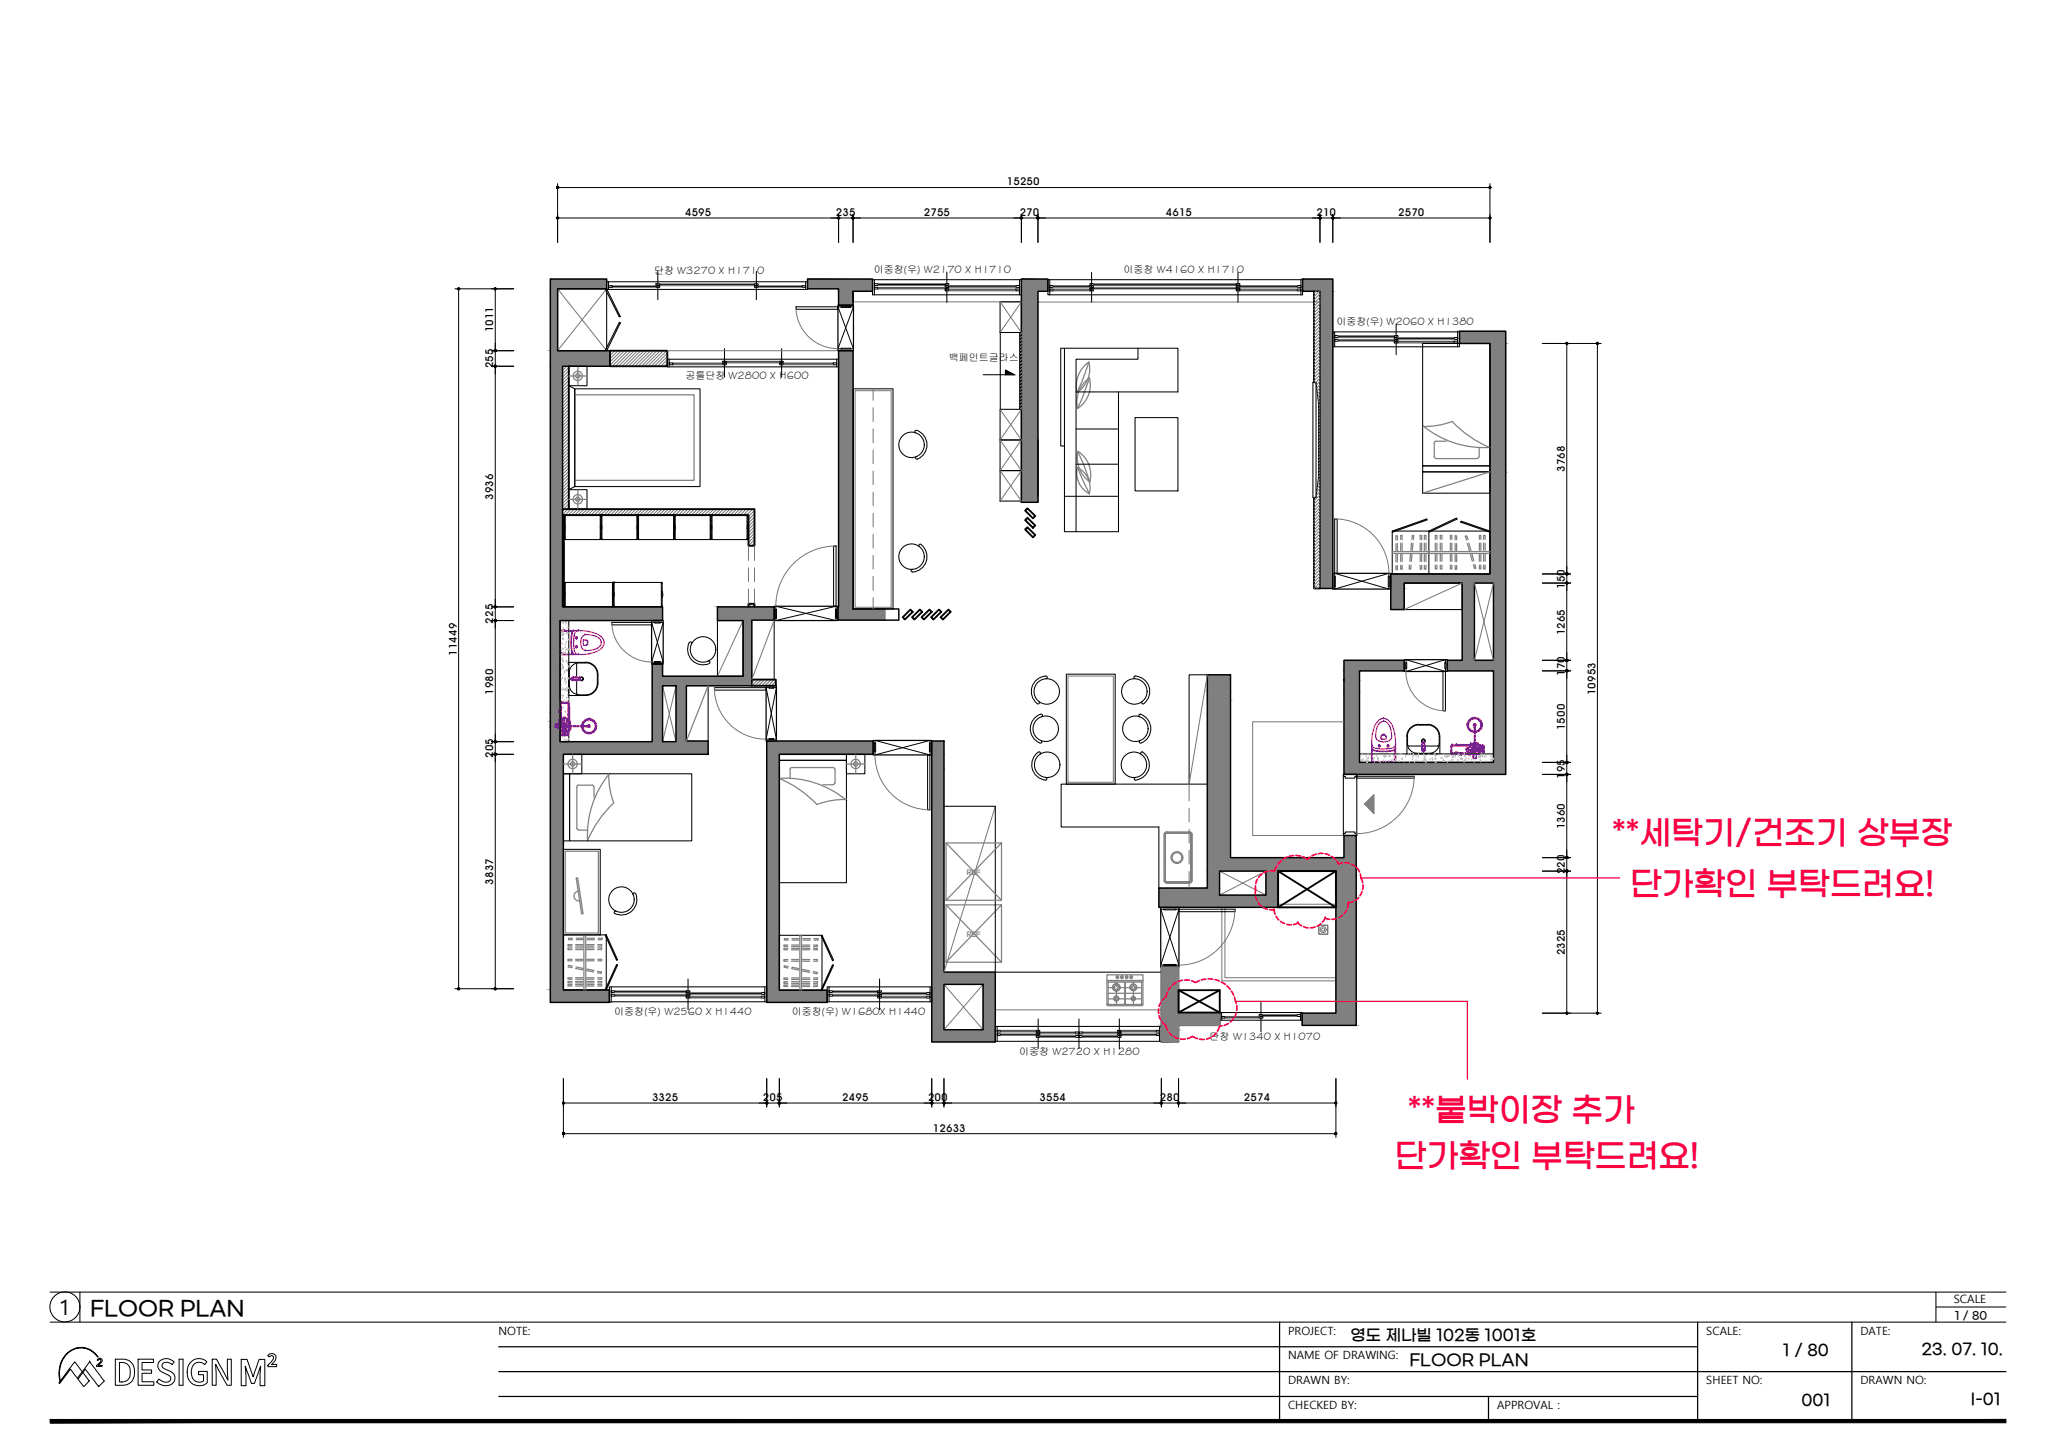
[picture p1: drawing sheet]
<svg xmlns="http://www.w3.org/2000/svg" width="420mm" height="297mm" viewBox="0 0 420 297" stroke-linecap="round" stroke-linejoin="round" font-family="sans-serif">
<defs><g id="words">
<g font-size="6.8" fill="#ff003f">
<text x="329.6" y="172.3">**세탁기/건조기 상부장</text>
<text x="333.3" y="182.7">단가확인 부탁드려요!</text>
<text x="287.8" y="229.1">**붙박이장 추가</text>
<text x="285.2" y="238.3">단가확인 부탁드려요!</text>
</g>
<g font-size="4.3">
<text x="12.1" y="268.8">1</text>
<text x="18.4" y="268.8">FLOOR PLAN</text>
</g>
<g font-size="3.3">
<text x="276.1" y="274">영도 제나빌 102동 1001호</text>
<text x="288.2" y="279">FLOOR PLAN</text>
<text x="364.5" y="277">1 / 80</text>
<text x="392.9" y="276.8">23. 07. 10.</text>
<text x="368.3" y="287.2">001</text>
<text x="403" y="287">I-01</text>
</g>
<g font-size="2.3">
<text x="399.5" y="266.4">SCALE</text>
<text x="399.7" y="269.6">1 / 80</text>
<text x="101.9" y="272.8">NOTE:</text>
<text x="263.4" y="272.8">PROJECT:</text>
<text x="348.9" y="272.8">SCALE:</text>
<text x="380.4" y="272.8">DATE:</text>
<text x="263.4" y="277.9">NAME OF DRAWING:</text>
<text x="263.4" y="283">DRAWN BY:</text>
<text x="348.9" y="283">SHEET NO:</text>
<text x="380.4" y="283">DRAWN NO:</text>
<text x="263.4" y="288">CHECKED BY:</text>
<text x="306.1" y="288">APPROVAL :</text>
</g>
<g font-size="2.1">
<text x="205.9" y="37.9">15250</text>
<text x="140.1" y="44.1">4595</text>
<text x="170.9" y="44.1">235</text>
<text x="188.9" y="44.1">2755</text>
<text x="208.5" y="44.1">270</text>
<text x="238.4" y="44.1">4615</text>
<text x="269.2" y="44.1">210</text>
<text x="285.9" y="44.1">2570</text>
<text x="100.8" y="67.9" transform="rotate(-90 100.8 67.9)">1011</text>
<text x="100.8" y="75.3" transform="rotate(-90 100.8 75.3)">255</text>
<text x="319.9" y="96.5" transform="rotate(-90 319.9 96.5)">3768</text>
<text x="100.8" y="102.2" transform="rotate(-90 100.8 102.2)">3936</text>
<text x="319.9" y="120.3" transform="rotate(-90 319.9 120.3)">150</text>
<text x="100.8" y="127.5" transform="rotate(-90 100.8 127.5)">225</text>
<text x="319.9" y="129.9" transform="rotate(-90 319.9 129.9)">1265</text>
<text x="93.4" y="134.1" transform="rotate(-90 93.4 134.1)">11449</text>
<text x="100.8" y="142" transform="rotate(-90 100.8 142)">1980</text>
<text x="319.9" y="138.2" transform="rotate(-90 319.9 138.2)">170</text>
<text x="326.2" y="142.1" transform="rotate(-90 326.2 142.1)">10953</text>
<text x="319.9" y="149.3" transform="rotate(-90 319.9 149.3)">1500</text>
<text x="100.8" y="154.9" transform="rotate(-90 100.8 154.9)">205</text>
<text x="319.9" y="159.2" transform="rotate(-90 319.9 159.2)">195</text>
<text x="319.9" y="169.6" transform="rotate(-90 319.9 169.6)">1360</text>
<text x="319.9" y="178.7" transform="rotate(-90 319.9 178.7)">220</text>
<text x="100.8" y="180.8" transform="rotate(-90 100.8 180.8)">3837</text>
<text x="319.9" y="195.3" transform="rotate(-90 319.9 195.3)">2325</text>
<text x="133.3" y="225.1">3325</text>
<text x="156" y="225.1">205</text>
<text x="172.2" y="225.1">2495</text>
<text x="189.7" y="225.1">200</text>
<text x="212.6" y="225.1">3554</text>
<text x="237.2" y="225.1">280</text>
<text x="254.3" y="225.1">2574</text>
<text x="190.8" y="231.3">12633</text>
</g>
<g font-size="2">
<text x="133.7" y="56">단창 W3270 X H1710</text>
<text x="178.6" y="55.8">이중창(우) W2170 X H1710</text>
<text x="229.7" y="55.9">이중창 W4160 X H1710</text>
<text x="273.3" y="66.4">이중창(우) W2060 X H1380</text>
<text x="140.1" y="77.4">공틀단창 W2800 X H600</text>
<text x="194" y="73.9">백페인트글라스</text>
<text x="125.6" y="207.5">이중창(우) W2560 X H1440</text>
<text x="161.9" y="207.6">이중창(우) W1680X H1440</text>
<text x="208.4" y="215.8">이중창 W2720 X H1280</text>
<text x="247.3" y="212.7">단창 W1340 X H1070</text>
</g>
<g font-size="1.4" fill="#808080">
<text x="197.7" y="178.9">REF</text>
<text x="197.7" y="191.5">REF</text>
</g>
</g></defs>
<!-- layer: 2CONTINUOUS -->
<g fill="#808080" stroke="#808080" stroke-width=".2">
<path d="M208.8 57.1l5.4 .1v-.1zM208.8 57.1l5.4 .1h-5.4z"/>
<path d="M208.8 57.2l5.4 2.3v-2.3zM208.8 57.2l5.4 2.3h-5.4z"/>
<path d="M208.8 59.5l3.4 2.2v-2.2zM208.8 59.5l3.4 2.2h-3.4z"/>
<path d="M208.8 61.7l3.4 41v-41zM208.8 61.7l3.4 41h-3.4z"/>
<path d="M298.4 67.7l9.4 2.5v-2.5zM298.4 67.7l9.4 2.5h-9.4z"/>
<path d="M304.6 70.2l3.2 25v-25zM304.6 70.2l3.2 25h-3.2z"/>
<path d="M304.6 95.2l3.2 1.3v-1.3zM304.6 95.2l3.2 1.3h-3.2z"/>
<path d="M304.6 96.5l3.2 4.3v-4.3zM304.6 96.5l3.2 4.3h-3.2z"/>
<path d="M304.6 100.8l3.2 16.5v-16.5zM304.6 100.8l3.2 16.5h-3.2z"/>
<path d="M284.4 117.3l23.4 1.9v-1.9zM284.4 117.3l23.4 1.9h-23.4z"/>
<path d="M284.4 119.2l2.7 1.1v-1.1zM284.4 119.2l2.7 1.1h-2.7z"/>
<path d="M284.4 120.3l2.7 4.3v-4.3zM284.4 120.3l2.7 4.3h-2.7z"/>
<path d="M305.4 119.2l2.4 15.8v-15.8zM305.4 119.2l2.4 15.8h-2.4z"/>
<path d="M299 119.2l2.5 15.8v-15.8zM299 119.2l2.5 15.8h-2.5z"/>
<path d="M295.9 135l11.9 2.1v-2.1zM295.9 135l11.9 2.1h-11.9z"/>
<path d="M274.8 135l12.3 2.1v-2.1zM274.8 135l12.3 2.1h-12.3z"/>
<path d="M274.8 137.1l3.2 1.9v-1.9zM274.8 137.1l3.2 1.9h-3.2z"/>
<path d="M274.8 139l3.2 2.3v-2.3zM274.8 139l3.2 2.3h-3.2z"/>
<path d="M305.4 137.1l2.4 18.8v-18.8zM305.4 137.1l2.4 18.8h-2.4z"/>
<path d="M274.8 141.3l3.2 14.6v-14.6zM274.8 141.3l3.2 14.6h-3.2z"/>
<path d="M274.8 155.9l33 2.4v-2.4zM274.8 155.9l33 2.4h-33z"/>
<path d="M266.3 57.1l6.2 2.4v-2.4zM266.3 57.1l6.2 2.4h-6.2z"/>
<path d="M269.9 59.5l2.6 60.8v-60.8zM269.9 59.5l2.6 60.8h-2.6z"/>
<path d="M112.5 57.1l11.5 1.9v-1.9zM112.5 57.1l11.5 1.9h-11.5z"/>
<path d="M112.5 59l1.5 12.7v-12.7zM112.5 59l1.5 12.7h-1.5z"/>
<path d="M112.5 71.7l12.2 3.2v-3.2zM112.5 71.7l12.2 3.2h-12.2z"/>
<path d="M112.5 74.9l2.5 49.2v-49.2zM112.5 74.9l2.5 49.2h-2.5z"/>
<path d="M146.7 124.1l11.6 2.7v-2.7zM146.7 124.1l11.6 2.7h-11.6z"/>
<path d="M146.7 126.8l7 .1zM146.7 126.8l7 .1z"/>
<path d="M112.5 124.1l23 2.8v-2.8zM112.5 124.1l23 2.8h-23z"/>
<path d="M151.9 126.9l1.8 11.3v-11.3zM151.9 126.9l1.8 11.3h-1.8z"/>
<path d="M133.4 135.7l2.1 2.5v-2.5zM133.4 135.7l2.1 2.5h-2.1z"/>
<path d="M133.4 138.2l20.3 2v-2zM133.4 138.2l20.3 2h-20.3z"/>
<path d="M112.5 126.9l2 18.5v-18.5zM112.5 126.9l2 18.5h-2z"/>
<path d="M114.3 145.4h.2zM114.3 145.4h.2zM114.3 145.4h.2zM114.3 145.4h.2z"/>
<path d="M112.5 145.4h1.8zM112.5 145.4h1.8z"/>
<path d="M112.5 145.4h1.8zM112.5 145.4h1.8z"/>
<path d="M112.5 145.4h1.8zM112.5 145.4h1.8z"/>
<path d="M112.5 145.4l1.8 .1zM112.5 145.4l1.8 .1z"/>
<path d="M112.5 145.5h1.8zM112.5 145.5h1.8z"/>
<path d="M112.5 145.5h1.8zM112.5 145.5h1.8z"/>
<path d="M112.5 145.5l1.8 .2v-.2zM112.5 145.5l1.8 .2h-1.8z"/>
<path d="M112.5 145.7h1.8zM112.5 145.7h1.8z"/>
<path d="M112.5 145.7h1.8zM112.5 145.7h1.8z"/>
<path d="M112.5 145.7h1.8zM112.5 145.7h1.8z"/>
<path d="M112.5 145.7h1.8zM112.5 145.7h1.8z"/>
<path d="M112.5 145.7h1.8zM112.5 145.7h1.8z"/>
<path d="M112.5 145.7h1.8zM112.5 145.7h1.8z"/>
<path d="M112.5 145.7h1.8zM112.5 145.7h1.8z"/>
<path d="M112.5 145.7h1.8zM112.5 145.7h1.8z"/>
<path d="M112.5 145.7h1.9zM112.5 145.7h1.9z"/>
<path d="M114.4 145.7h.1zM114.4 145.7h.1z"/>
<path d="M112.5 145.7h1.9zM112.5 145.7h1.9z"/>
<path d="M112.5 145.7l2 1.6v-1.6zM112.5 145.7l2 1.6h-2z"/>
<path d="M114.3 147.3h.2zM114.3 147.3h.2zM114.3 147.3h.2zM114.3 147.3h.2z"/>
<path d="M112.5 147.3h1.8zM112.5 147.3h1.8z"/>
<path d="M112.5 147.3h1.8zM112.5 147.3h1.8z"/>
<path d="M112.5 147.3h1.8zM112.5 147.3h1.8z"/>
<path d="M112.5 147.3l1.8 .1zM112.5 147.3l1.8 .1z"/>
<path d="M112.5 147.4h1.8zM112.5 147.4h1.8z"/>
<path d="M114.5 147.4v.1zM114.5 147.4v.1z"/>
<path d="M112.5 147.4l1.8 .1zM112.5 147.4l1.8 .1z"/>
<path d="M114.4 147.3v.2zM114.4 147.3v.2z"/>
<path d="M114.5 147.3v.2zM114.5 147.3v.2z"/>
<path d="M112.5 147.5h1.8zM112.5 147.5h1.8z"/>
<path d="M112.5 147.5l1.8 .1zM112.5 147.5l1.8 .1z"/>
<path d="M112.5 147.6h1.8zM112.5 147.6h1.8z"/>
<path d="M112.5 147.6h1.8zM112.5 147.6h1.8z"/>
<path d="M112.5 147.6h1.8zM112.5 147.6h1.8z"/>
<path d="M112.5 147.6h1.8zM112.5 147.6h1.8z"/>
<path d="M114.3 147.4v.2zM114.3 147.4v.2z"/>
<path d="M114.4 147.6h.1zM114.4 147.6h.1z"/>
<path d="M112.5 147.6h1.8zM112.5 147.6h1.8z"/>
<path d="M114.3 147.6h.2zM114.3 147.6h.2z"/>
<path d="M112.5 147.6h1.8zM112.5 147.6h1.8z"/>
<path d="M112.5 147.6l2 .6v-.6zM112.5 147.6l2 .6h-2z"/>
<path d="M114.1 148.2h.4zM114.1 148.2h.4zM114.1 148.2h.4zM114.1 148.2h.4zM114.1 148.2h.4zM114.1 148.2h.4zM114.1 148.2h.4zM114.1 148.2h.4zM114.1 148.2h.4zM114.1 148.2h.4zM114.1 148.2h.4zM114.1 148.2h.4zM114.1 148.2h.4zM114.1 148.2h.4zM114.1 148.2h.4zM114.1 148.2h.4zM114.1 148.2h.4zM114.1 148.2h.4z"/>
<path d="M114.1 148.2h.4zM114.1 148.2h.4z"/>
<path d="M112.5 148.2h1.6zM112.5 148.2h1.6z"/>
<path d="M112.5 148.2h1.5zM112.5 148.2h1.5z"/>
<path d="M114.1 148.2h.4zM114.1 148.2h.4z"/>
<path d="M112.5 148.2h1.1zM112.5 148.2h1.1z"/>
<path d="M112.5 148.2h1.1zM112.5 148.2h1.1z"/>
<path d="M113.6 148.2h.4zM113.6 148.2h.4zM113.9 148.2h.1zM113.9 148.2h.1zM113.9 148.2h.1zM113.9 148.2h.1z"/>
<path d="M112.5 148.2h1zM112.5 148.2h1.1z"/>
<path d="M113.9 148.2h.1zM113.9 148.2h.1zM113.9 148.2h.1zM113.9 148.2h.1z"/>
<path d="M113.9 148.2h.1zM113.9 148.2h.1z"/>
<path d="M114.2 148.2h.3zM114.2 148.2h.3z"/>
<path d="M114 148.2h.1zM114 148.2h.1z"/>
<path d="M113.9 148.2h.1zM113.9 148.2h.1z"/>
<path d="M113.9 148.2h.2zM113.9 148.2h.2z"/>
<path d="M113.9 148.2l.2 .1zM113.9 148.2l.2 .1z"/>
<path d="M112.5 148.2l1 .1zM112.5 148.2l1 .1z"/>
<path d="M113.9 148.3h.2zM113.9 148.3h.2z"/>
<path d="M114.2 148.2l.3 .1zM114.2 148.2l.3 .1z"/>
<path d="M113.6 148.3h.5zM113.6 148.3h.5z"/>
<path d="M112.5 148.3h1.1zM112.5 148.3h1.1z"/>
<path d="M113.6 148.3h.5zM113.6 148.3h.5z"/>
<path d="M112.5 148.3h1.1zM112.5 148.3h1.1z"/>
<path d="M112.5 148.3h1.6zM112.5 148.3h1.6z"/>
<path d="M112.5 148.3h1.5zM112.5 148.3h1.5z"/>
<path d="M114.2 148.3h.3zM114.1 148.3h.4z"/>
<path d="M114.1 148.3l.4 .1zM114.1 148.3l.4 .1zM114.1 148.4h.4zM114.1 148.4h.4zM114.1 148.4h.4zM114.1 148.4h.4zM114.1 148.4h.4zM114.1 148.4h.4zM114.1 148.4h.4z"/>
<path d="M114.1 148.4h.4zM114.2 148.4h.3zM114.2 148.4h.3zM114.2 148.4h.3zM114.2 148.4h.3zM114.2 148.4h.3zM114.2 148.4h.3zM114.2 148.4h.3zM114.2 148.4h.3zM114.2 148.4h.3zM114.2 148.4h.3z"/>
<path d="M114.2 148.4h.3zM114.2 148.4h.3z"/>
<path d="M114 148.3l.1 .1zM114 148.3l.1 .1z"/>
<path d="M112.5 148.3l1.5 .1v-.1zM112.5 148.3l1.5 .1h-1.5z"/>
<path d="M114.2 148.4l.3 .2v-.2zM114.2 148.4l.3 .2h-.3zM114.2 148.6h.3zM114.2 148.6h.3zM114.2 148.6h.3zM114.2 148.6h.3zM114.2 148.6h.3zM114.2 148.6h.3zM114.2 148.6h.3zM114.2 148.6h.3zM114.2 148.6h.3zM114.2 148.6h.3zM114.1 148.6h.4z"/>
<path d="M114.2 148.6h.3zM114.1 148.6h.4zM114.1 148.6h.4zM114.1 148.6h.4zM114.1 148.6h.4zM114.1 148.6h.4zM114.1 148.6h.4z"/>
<path d="M114.1 148.6h.4zM114.1 148.6h.4z"/>
<path d="M112.5 148.4l1.6 .2v-.2zM112.5 148.4l1.6 .2h-1.6z"/>
<path d="M112.5 148.6l1.5 .1zM112.5 148.6l1.5 .1z"/>
<path d="M114.1 148.6l.4 .1zM114.1 148.6l.4 .1z"/>
<path d="M112.5 148.7h1.1zM112.5 148.7h1.1z"/>
<path d="M112.5 148.7h1.1zM112.5 148.7h1.1z"/>
<path d="M113.6 148.7h.4zM113.6 148.7h.4zM113.9 148.7h.1zM113.9 148.7h.1zM113.9 148.7h.1zM113.9 148.7h.1z"/>
<path d="M112.5 148.7h1zM112.5 148.7h1.1z"/>
<path d="M113.9 148.7h.1zM113.9 148.7h.1zM113.9 148.7h.1zM113.9 148.7h.1z"/>
<path d="M113.9 148.7h.1zM113.9 148.7h.1z"/>
<path d="M113.9 148.7h.1zM113.9 148.7h.1z"/>
<path d="M114.2 148.7h.3zM114.2 148.7h.3z"/>
<path d="M114 148.6l.1 .1zM114 148.6l.1 .1z"/>
<path d="M113.9 148.7h.2zM113.9 148.7h.2z"/>
<path d="M113.9 148.7h.2zM113.9 148.7h.2z"/>
<path d="M112.5 148.7h1zM112.5 148.7h1z"/>
<path d="M113.9 148.7h.2zM113.9 148.7h.2z"/>
<path d="M114.2 148.7h.3zM114.2 148.7h.3z"/>
<path d="M113.6 148.7h.5zM113.6 148.7h.5z"/>
<path d="M112.5 148.7h1.1zM112.5 148.7h1.1z"/>
<path d="M113.6 148.7h.5zM113.6 148.7h.5z"/>
<path d="M112.5 148.7h1.1zM112.5 148.7h1.1z"/>
<path d="M112.5 148.7h1.6zM112.5 148.7h1.6z"/>
<path d="M112.5 148.7h1.5zM112.5 148.7h1.5z"/>
<path d="M114.2 148.7h.3zM114.1 148.7h.4z"/>
<path d="M114.1 148.7l.4 .1zM114.1 148.7l.4 .1z"/>
<path d="M112.5 148.7l1.5 .1zM112.5 148.7l1.5 .1z"/>
<path d="M138.2 140.2l2.1 11.3v-11.3zM138.2 140.2l2.1 11.3h-2.1z"/>
<path d="M138.2 151.5l6.6 .1v-.1zM138.2 151.5l6.6 .1h-6.6z"/>
<path d="M133.4 140.2l2.1 11.4v-11.4zM133.4 140.2l2.1 11.4h-2.1z"/>
<path d="M112.5 148.8l2 2.8v-2.8zM112.5 148.8l2 2.8h-2z"/>
<path d="M112.5 151.6l32.3 2.6v-2.6zM112.5 151.6l32.3 2.6h-32.3z"/>
<path d="M112.5 154.2l2.7 48.2v-48.2zM112.5 154.2l2.7 48.2h-2.7z"/>
<path d="M112.5 202.4l12.1 2.5v-2.5zM112.5 202.4l12.1 2.5h-12.1z"/>
<path d="M156.8 151.5l21.7 2.7v-2.7zM156.8 151.5l21.7 2.7h-21.7z"/>
<path d="M156.8 154.2l2.5 37v-37zM156.8 154.2l2.5 37h-2.5z"/>
<path d="M156.8 191.2l2.5 11.2v-11.2zM156.8 191.2l2.5 11.2h-2.5z"/>
<path d="M156.8 202.4h2.5zM156.8 202.4h2.5z"/>
<path d="M156.8 202.4l12.3 2.5v-2.5zM156.8 202.4l12.3 2.5h-12.3z"/>
<path d="M190.5 151.5l2.5 2.7v-2.7zM190.5 151.5l2.5 2.7h-2.5z"/>
<path d="M190.5 154.2l2.5 3v-3zM190.5 154.2l2.5 3h-2.5z"/>
<path d="M190.5 157.2l2.5 41.5v-41.5zM190.5 157.2l2.5 41.5h-2.5z"/>
<path d="M190.5 198.7l13 2.5v-2.5zM190.5 198.7l13 2.5h-13z"/>
<path d="M201 201.2l2.5 9.3v-9.3zM201 201.2l2.5 9.3h-2.5z"/>
<path d="M190.5 201.2l2.5 9.3v-9.3zM190.5 201.2l2.5 9.3h-2.5z"/>
<path d="M190.5 210.5l13 2.5v-2.5zM190.5 210.5l13 2.5h-13z"/>
<path d="M165.1 57.1l13.3 .1v-.1zM165.1 57.1l13.3 .1h-13.3z"/>
<path d="M165.1 57.2l13.3 1.8v-1.8zM165.1 57.2l13.3 1.8h-13.3z"/>
<path d="M171.5 59l6.9 .5v-.5zM171.5 59l6.9 .5h-6.9z"/>
<path d="M171.5 59.5l2.9 2.9v-2.9zM171.5 59.5l2.9 2.9h-2.9z"/>
<path d="M171.5 71.7l2.9 52.4v-52.4zM171.5 71.7l2.9 52.4h-2.9z"/>
<path d="M171.3 124.1l3.1 .4v-.4zM171.3 124.1l3.1 .4h-3.1z"/>
<path d="M171.3 124.5l9.7 2.3v-2.3zM171.3 124.5l9.7 2.3h-9.7z"/>
<path d="M246.8 138l4.8 3.3v-3.3zM246.8 138l4.8 3.3h-4.8z"/>
<path d="M246.8 141.3l4.8 1.9v-1.9zM246.8 141.3l4.8 1.9h-4.8z"/>
<path d="M274.8 170.8l2.5 4.5v-4.5zM274.8 170.8l2.5 4.5h-2.5z"/>
<path d="M246.8 143.2l4.8 32.1v-32.1zM246.8 143.2l4.8 32.1h-4.8z"/>
<path d="M246.8 175.3l30.5 2.8v-2.8zM246.8 175.3l30.5 2.8h-30.5z"/>
<path d="M246.8 178.1l2.5 3.5v-3.5zM246.8 178.1l2.5 3.5h-2.5z"/>
<path d="M258.8 178.1l2.5 4.9v-4.9zM258.8 178.1l2.5 4.9h-2.5z"/>
<path d="M236.9 181.6l12.4 1.4v-1.4zM236.9 181.6l12.4 1.4h-12.4z"/>
<path d="M236.9 183l24.4 2.5v-2.5zM236.9 183l24.4 2.5h-24.4z"/>
<path d="M273.1 178.1l4.2 29v-29zM273.1 178.1l4.2 29h-4.2z"/>
<path d="M266.2 207.1l11.1 2.5v-2.5zM266.2 207.1l11.1 2.5h-11.1z"/>
<path d="M237.4 197.7l3.6 9.4v-9.4zM237.4 197.7l3.6 9.4h-3.6z"/>
<path d="M237.4 207.1l12 2.5v-2.5zM237.4 207.1l12 2.5h-12z"/>
<path d="M237.4 209.6l3.6 .9v-.9zM237.4 209.6l3.6 .9h-3.6z"/>
<path d="M237.4 210.5l3.6 2.4v-2.4zM237.4 210.5l3.6 2.4h-3.6z"/>
<path d="M237.4 212.9l3.6 .1v-.1zM237.4 212.9l3.6 .1h-3.6z"/>
</g>
<!-- layer: DWG -->
<path d="M10.2 290.9h399.9v-.7zM10.2 290.2h399.9l-399.9 .7z" fill="#000" stroke="#000" stroke-width=".2"/>
<!-- layer: FORTXT -->
<path d="M10.2 270.3h399.9M10.2 264.1h399.9M395.8 267.2h14.3M395.8 264.1v6.2" fill="none" stroke="#000" stroke-width=".21"/>
<!-- layer: 01-FUR -->
<path d="M102 275.3h245.1M261.6 270.3v20.2M347.1 270.3v20.2M378.6 270.3v20.2M102 280.4h308.1M102 285.5h245.1M304.3 285.5v5" fill="none" stroke="#000" stroke-width=".25"/>
<!-- layer: 0 -->
<g fill="none" stroke="#000" stroke-width=".21">
<path d="M16.3 264.1v6.2"/>
<circle cx="13.3" cy="267.2" r="3.1"/>
</g>
<!-- layer: 2CONTINUOUS -->
<g fill="none" stroke="#000" stroke-width=".3">
<path d="M112.5 57.1h11.5v1.9h-10v12.7h10.7v3.2h-9.7v49.2h20.5v2.8h-21v24.7h18.9v-15.9h2.1v2.5h16.4v-11.3h-5.2v-2.8h11.6v2.7h-4.6v13.4h-13.4v11.3h4.5v2.7h-29.6v48.2h9.4v2.5h-12.1zM165.1 57.1h13.3v2.4h-4v2.9h-2.9v-3.4h-6.4zM174.4 59.5v2.2M208.8 57.1h5.4v2.4h-2v43.2h-3.4zM266.3 57.1h6.2v63.2h-2.6v-60.8h-3.6zM171.5 71.7h2.9v52.8h9.4v2.3h-12.5v-2.7h.2zM298.4 67.7h9.4v90.6h-33v-23.3h12.3v2.1h-9.1v18.8h27.4v-18.8h-9.5v-2.1h3.1v-15.8h-11.9v5.4h-2.7v-7.3h20.2v-47.1h-6.2zM212.2 89.9v11.6M301.5 119.2h3.9v15.8h-3.9zM246.8 138h4.8v37.3h23.2v-4.5h2.5v38.8h-11.1v-2.5h6.9v-29h-11.8v7.4h-24.4v-3.9h9.9zM135.5 140.2h2.7v11.4h-2.7zM156.8 151.5h21.7v2.7h-19.2v48.2h9.8v2.5h-12.3z"/>
<path d="M190.5 151.5h2.5v47.2h10.5v14.3h-13zM249.3 178.1h9.5v4.9h-9.5zM237.4 197.7h3.6v9.4h8.4v2.5h-8.4v3.4h-3.6zM193 201.2h8v9.3h-8z"/>
</g>
<g fill="none" stroke="#767676" stroke-width=".2">
<path d="M269.1 59.5l-.5 .5M269.7 59.5l-1.1 1.1M115.2 74.9l-.2 .2M115.9 74.9l-.9 .8M116.3 75.1l-1.3 1.3M116.3 75.8l-1.3 1.3M116.3 76.5l-1.3 1.2M116.3 77.1l-1.3 1.3M116.3 77.8l-1.3 1.3M116.3 78.5l-1.3 1.2M116.3 79.1l-1.3 1.3M116.3 79.8l-1.3 1.3"/>
<path d="M125.1 71.7l-.4 .3M125.7 71.7l-1 1M126.4 71.7l-1.7 1.6M127 71.7l-2.3 2.3M127.7 71.7l-3 3M128.4 71.7l-3.2 3.2M129 71.7l-3.2 3.2M129.7 71.7l-3.2 3.2M130.3 71.7l-3.1 3.2M131 71.7l-3.2 3.2M131.7 71.7l-3.2 3.2M132.3 71.7l-3.1 3.2"/>
<path d="M133 71.7l-3.2 3.2M133.6 71.7l-3.1 3.2M134.3 71.7l-3.2 3.2M135 71.7l-3.2 3.2M135.6 71.7l-3.1 3.2M136.3 71.7l-3.2 3.2M136.4 72.2l-2.6 2.7M136.4 72.8l-1.9 2.1M136.4 73.5l-1.3 1.4M136.4 74.2l-.6 .7M136.4 74.8v.1M136.4 71.7h35.1"/>
<path d="M174.4 61.7h34.4M212.2 61.8h57.7M269.9 60.1l-1.3 1.2M269.9 60.7l-1.3 1.3M269.9 61.4l-1.3 1.2M269.9 62l-1.3 1.3M269.9 62.7l-1.3 1.3M269.9 63.4l-1.3 1.2M269.9 64l-1.3 1.3M269.9 64.7l-1.3 1.2M269.9 65.4l-1.3 1.2M269.9 66l-1.3 1.3"/>
<path d="M269.9 66.7l-1.3 1.2M269.9 67.4l-1.3 1.2M269.9 68l-1.3 1.3M269.9 68.7l-1.3 1.2M269.9 69.4l-1.3 1.2M269.9 70l-1.3 1.3M269.9 70.7l-1.3 1.2M269.9 71.4l-1.3 1.2M269.9 72l-1.3 1.3M269.9 72.7l-1.3 1.2M269.9 73.3l-1.3 1.3M269.9 74l-1.3 1.3"/>
<path d="M269.9 74.7l-1.3 1.2M269.9 75.3l-1.3 1.3M269.9 76l-1.3 1.2M269.9 76.7l-1.3 1.2M269.9 77.3l-.9 .9M269.9 78l-.7 .7M269.9 78.6l-.7 .7M269.9 79.3l-.6 .6M269.9 80l-.5 .5M116.3 80.5l-1.3 1.2M116.3 81.1l-1.3 1.3M116.3 81.8l-1.3 1.2"/>
<path d="M116.3 82.5l-1.3 1.2M116.3 83.1l-1.3 1.3M116.3 83.8l-1.3 1.2M116.3 84.4l-1.3 1.3M116.3 85.1l-1.3 1.2M116.3 85.8l-1.3 1.2M116.3 86.4l-1.3 1.3M116.3 87.1l-1.3 1.2M116.3 87.7l-1.3 1.3M116.3 88.4l-1.3 1.2M116.3 89.1l-1.3 1.2M116.3 89.7l-1.3 1.3"/>
<path d="M116.3 90.4l-1.3 1.2M116.3 91l-1.3 1.3M116.3 91.7l-1.3 1.2M116.3 92.4l-1.3 1.2M116.3 93l-1.3 1.3M116.3 93.7l-1.3 1.2M116.3 94.4l-1.3 1.2M116.3 95l-1.3 1.3M116.3 95.7l-1.3 1.2M116.3 96.4l-1.3 1.2M116.3 97l-1.3 1.3M116.3 97.7l-1.3 1.2"/>
<path d="M116.3 98.4l-1.3 1.2M116.3 99l-1.3 1.3M116.3 99.7l-1.3 1.2M269.9 80.6l-.4 .5M269.9 81.3l-.4 .4M269.9 81.9l-.3 .3M269.9 82.6l-.3 .3M269.9 83.3l-.3 .3M269.9 83.9l-.3 .3M269.9 84.6l-.3 .3M269.9 85.2l-.3 .4M269.9 85.9l-.3 .3"/>
<path d="M269.9 86.6l-.3 .3M269.9 87.2l-.3 .4M269.9 87.9l-.3 .3M269.9 88.6l-.3 .3M269.9 89.2l-.3 .4M269.9 89.9l-.3 .3M269.9 90.6l-.3 .3M269.9 91.2l-.3 .4M269.9 91.9l-.3 .3M269.9 92.6l-.3 .3M269.9 93.2l-.3 .3M269.9 93.9l-.3 .3"/>
<path d="M269.9 94.6l-.3 .3M269.9 95.2l-.3 .3M269.9 95.9l-.3 .3M269.9 96.5l-.3 .3M269.9 97.2l-.3 .3M269.9 97.9l-.4 .3M269.9 98.5l-.5 .5M269.9 99.2l-.6 .6M269.9 99.9l-.7 .6M115.3 105.3l-.3 .3M115.3 106l-.3 .2M115.3 106.6l-.3 .3"/>
<path d="M115.3 107.3l-.3 .3M115.3 108l-.3 .2M115.3 108.6l-.3 .3M115.3 109.3l-.3 .2M115.3 110l-.3 .2M115.3 110.6l-.3 .3M115.3 111.3l-.3 .2M115.3 112l-.3 .2M115.3 112.6l-.3 .2M115.3 113.3l-.3 .2M115.3 113.9l-.3 .3M115.3 114.6l-.3 .2"/>
<path d="M115.3 115.3l-.3 .2M115.3 115.9l-.3 .3M115.3 116.6l-.3 .2M115.3 117.2l-.3 .3M115.3 117.9l-.3 .2M115.3 118.6l-.3 .2M115.3 119.2l-.3 .3M115.3 119.9l-.3 .2M115.4 104.1l-.4 .4M116.1 104.1l-1.1 1M116.3 100.3l-1.3 1.3M116.3 101l-1.3 1.3"/>
<path d="M116.3 101.7l-1.3 1.2M116.3 102.3l-1.3 1.3M116.3 103l-1.1 1.1M116.3 103.7l-.4 .4M116.8 104.1l-1.3 1.2M117.4 104.1l-1.2 1.2M118.1 104.1l-1.3 1.2M118.7 104.1l-1.2 1.2M119.4 104.1l-1.2 1.2M120.1 104.1l-1.3 1.2M120.7 104.1l-1.2 1.2M121.4 104.1l-1.3 1.2"/>
<path d="M122.1 104.1l-1.3 1.2M122.7 104.1l-1.2 1.2M123.4 104.1l-1.3 1.2M124.1 104.1l-1.3 1.2M124.7 104.1l-1.2 1.2M125.4 104.1l-1.3 1.2M126 104.1l-1.2 1.2M126.7 104.1l-1.2 1.2M127.4 104.1l-1.3 1.2M128 104.1l-1.2 1.2M128.7 104.1l-1.2 1.2M129.4 104.1l-1.3 1.2"/>
<path d="M130 104.1l-1.2 1.2M130.7 104.1l-1.2 1.2M131.4 104.1l-1.3 1.2M132 104.1l-1.2 1.2M132.7 104.1l-1.3 1.2M133.4 104.1l-1.3 1.2M134 104.1l-1.2 1.2M134.7 104.1l-1.3 1.2M135.3 104.1l-1.2 1.2M136 104.1l-1.3 1.2M136.7 104.1l-1.3 1.2M137.3 104.1l-1.2 1.2"/>
<path d="M138 104.1l-1.3 1.2M138.6 104.1l-1.2 1.2M139.3 104.1l-1.3 1.2M140 104.1l-1.3 1.2M140.6 104.1l-1.2 1.2M141.3 104.1l-1.3 1.2M141.9 104.1l-1.2 1.2M142.6 104.1l-1.2 1.2M143.3 104.1l-1.3 1.2M143.9 104.1l-1.2 1.2M144.6 104.1l-1.3 1.2M145.3 104.1l-1.3 1.2"/>
<path d="M145.9 104.1l-1.2 1.2M146.6 104.1l-1.3 1.2M147.3 104.1l-1.3 1.2M147.9 104.1l-1.2 1.2M148.6 104.1l-1.3 1.2M149.3 104.1l-1.3 1.2M149.9 104.1l-1.2 1.2M150.6 104.1l-1.3 1.2M151.3 104.1l-1.3 1.2M151.9 104.1l-1.2 1.2M152.6 104.1l-1.3 1.2M153.2 104.1l-1.2 1.2"/>
<path d="M153.9 104.1l-1.2 1.2M154.3 104.3l-1.3 1.3M154.3 105l-1.3 1.2M154.3 105.7l-1.3 1.2M154.3 106.3l-1.3 1.3M154.3 107l-1.3 1.2M154.3 107.7l-1.3 1.2M154.3 108.3l-1.3 1.3M154.3 109l-1.3 1.2M154.3 109.7l-1.3 1.2M154.3 110.3l-1.3 1.3M154.3 111l-.6 .6"/>
<path d="M268.7 101.7l-.1 .1M269.9 100.5l-.8 .8M269.9 101.2l-1.3 1.2M269.9 101.8l-1.3 1.3M269.9 102.5l-1.3 1.2M269.9 103.2l-1.3 1.2M269.9 103.8l-1.3 1.3M269.9 104.5l-1.3 1.2M269.9 105.1l-1.3 1.3M269.9 105.8l-1.3 1.2M269.9 106.5l-1.3 1.2M269.9 107.1l-1.3 1.3"/>
<path d="M269.9 107.8l-1.3 1.2M269.9 108.4l-1.3 1.3M269.9 109.1l-1.3 1.3M269.9 109.8l-1.3 1.2M269.9 110.4l-1.3 1.3M269.9 111.1l-1.3 1.3M269.9 111.8l-1.3 1.2M269.9 112.4l-1.3 1.3M269.9 113.1l-1.3 1.3M269.9 113.8l-1.3 1.2M269.9 114.4l-1.3 1.3M269.9 115.1l-1.3 1.3"/>
<path d="M269.9 115.8l-1.3 1.2M269.9 116.4l-1.3 1.3M269.9 117.1l-1.3 1.2M269.9 117.8l-1.3 1.2M269.9 118.4l-1.3 1.3M269.9 119.1l-1.3 1.2M269.9 119.7l-.6 .6M301.5 119.2l3.9 15.8M305.4 119.2l-3.9 15.8M115.3 120.6l-.3 .2M115.3 121.2l-.3 .3M115.3 121.9l-.3 .2"/>
<path d="M115.3 122.5l-.3 .3M115.3 123.2l-.3 .3M115.3 123.9l-.2 .2M153.1 123.4l-.1 .1M153.8 123.4l-.7 .7M154.3 123.6l-.5 .5M135.5 140.2l2.7 11.4M138.2 140.2l-2.7 11.4M274.8 147.6h-18.7v23.2h18.7M249.3 178.1l9.5 4.9M258.8 178.1l-9.5 4.9M249.8 185.5v15h23.1"/>
<path d="M250.4 185.5v14.4h22.5M261.3 185.5h11.8M261.3 184.9h11.8M269.6 189.1h1.9v1.9h-1.9zM269.7 189.2h1.7v1.8h-1.7zM193 201.2l8 9.3M201 201.2l-8 9.3M203.5 206.4h33.9"/>
<circle cx="270.5" cy="190" r=".61"/>
<circle cx="270.5" cy="190" r=".32"/>
</g>
<g fill="none" stroke="#000" stroke-width=".21">
<path d="M124 57.6h41.1v1.6h-41.1zM124.4 58.4h.8v.3h-.8zM124.4 57.6v1.6M125.2 58.6h8.9M134.1 58h.8v.4h-.8zM134.1 58.4h.8v.3h-.8zM134.5 55.5v5.8M134.9 58.2h19.4M154.3 58h.7v.4h-.7zM154.3 58.4h.7v.3h-.7zM154.6 55.5v5.8M155 58.6h9"/>
<path d="M164 58.4h.7v.3h-.7zM164.7 57.6v1.6M178.4 57.2h30.4v3.1h-30.4zM178.8 58h.7v.4h-.7zM178.8 58.7h.7v.4h-.7zM178.8 57.2v3.1M179.5 58.9h13.8M179.5 58.2h13.8M193.3 58h.7v.4h-.7zM193.3 58.4h.7v.3h-.7zM193.3 58.7h.7v.4h-.7zM193.3 59.1h.7v.4h-.7z"/>
<path d="M193.6 55.6v6.2M194 58.5h13.7M194 59.3h13.7M207.7 58.4h.7v.3h-.7zM207.7 59.1h.7v.4h-.7zM208.4 57.2v3.1M214.2 57.2h52.1v3.1h-52.1zM214.6 59.1h.7v.4h-.7zM214.6 58.4h.7v.3h-.7zM214.6 57.2v3.1M215.3 59.3h7.5M215.3 58.5h7.5"/>
<path d="M222.8 59.1h.8v.4h-.8zM222.8 58.7h.8v.4h-.8zM222.8 58.4h.8v.3h-.8zM222.8 58h.8v.4h-.8zM223.2 55.7v6.1M223.6 58.9h29.2M223.6 58.2h29.2M252.8 59.1h.7v.4h-.7zM252.8 58.7h.7v.4h-.7zM252.8 58.4h.7v.3h-.7zM252.8 58h.7v.4h-.7zM253.1 55.7v6.1"/>
<path d="M253.5 59.3h11.7M253.5 58.5h11.7M265.2 59.1h.8v.4h-.8zM265.2 58.4h.8v.3h-.8zM266 57.2v3.1M136.4 73.4h35.1v1.6h-35.1zM136.8 74.2h.8v.4h-.8zM136.8 73.4v1.6M137.6 74.4h10.1M147.7 73.9h.8v.3h-.8zM147.7 74.2h.8v.4h-.8zM148.1 71.3v5.8"/>
<path d="M148.5 74h10.9M159.4 73.9h.7v.3h-.7zM159.4 74.2h.7v.4h-.7zM159.8 71.3v5.8M160.1 74.4h10.2M170.3 74.2h.8v.4h-.8zM171.1 73.4v1.6M272.5 67.8h25.9v3.1h-25.9zM272.9 68.6h.7v.4h-.7zM272.9 69.4h.7v.4h-.7zM272.9 67.8v3.1M273.6 68.8h11.5"/>
<path d="M273.6 69.6h11.5M285.1 68.6h.7v.4h-.7zM285.1 69h.7v.4h-.7zM285.1 69.4h.7v.4h-.7zM285.1 69.8h.7v.3h-.7zM285.5 66.2v6.3M285.8 69.2h11.5M285.8 69.9h11.5M297.3 69h.7v.4h-.7zM297.3 69.8h.7v.3h-.7zM298 67.8v3.1M116.3 135.5v6.6"/>
<path d="M116.4 137.5v2.5a2.01 2.01 0 0 0 2 2M117.9 139.1v2.6l.2 .3M117.9 135.8v2.7M118.1 135.5l-.2 .3M118.4 135.5a2.01 2.01 0 0 0-2 2M118.4 135.5h1.4M119.7 135.4a2.52 2.52 0 0 1 2.6 2.5v1.8M119.7 135.5a2.39 2.39 0 0 1 2.4 2.4v1.8M119.8 135.4l-3.6 .1M122.1 139.7a2.39 2.39 0 0 1-2.4 2.4h-1.3M122.3 139.7a2.52 2.52 0 0 1-2.6 2.5h-3.4M133.5 126.9h1.8"/>
<path d="M133.5 135.7h1.8M116.2 142.1h.1M274.7 158.3h2.7v.4h-.4v.4h-2v-.4h-.3v-.4h2.7M277.4 158.7h11.8v.4h-11.8zM287.6 154.1h.1M287.7 150.6v3.5M287.7 154.1h6.6M287.7 152a2.01 2.01 0 0 0 2.1 2h2.4a2.01 2.01 0 0 0 2.1-2M287.8 150.6v1.4M287.8 152.3l.2 .2M288 152.5h2.7M290.1 148.1a2.52 2.52 0 0 0-2.5 2.5"/>
<path d="M290.1 148.2a2.39 2.39 0 0 0-2.4 2.4M290.2 148.1h1.7M290.2 148.2h1.7M291.4 152.5h2.6M291.9 148.1a2.52 2.52 0 0 1 2.5 2.5M291.9 148.2a2.39 2.39 0 0 1 2.4 2.4M294.2 152.3l-.2 .2M294.3 150.6v1.4M294.4 150.6l-.1 3.5M274.7 170.4v-12.1h2.7v12.1M274.7 170.4h.3v-.3h2v.3h.4v.4h-2.7zM274.7 170.8h2.7"/>
<path d="M124.6 201.7h32.2v3.1h-32.2zM125 202.6h.7v.3h-.7zM125 203.3h.7v.4h-.7zM125 201.7v3.1M125.7 202.7h14.6M125.7 203.5h14.6M140.3 202.6h.8v.3h-.8zM140.3 202.9h.8v.4h-.8zM140.3 203.3h.8v.4h-.8zM140.3 203.7h.8v.3h-.8zM140.7 200.1v6.3M141.1 203.1h14.6"/>
<path d="M141.1 203.9h14.6M155.7 202.9h.7v.4h-.7zM155.7 203.7h.7v.3h-.7zM156.4 201.7v3.1M169.1 201.7h21.4v3.1h-21.4zM169.5 202.6h.8v.3h-.8zM169.5 203.3h.8v.4h-.8zM169.5 201.7v3.1M170.3 202.7h9.2M170.3 203.5h9.2M179.5 202.6h.7v.3h-.7zM179.5 202.9h.7v.4h-.7z"/>
<path d="M179.5 203.3h.7v.4h-.7zM179.5 203.7h.7v.3h-.7zM179.8 200.1v6.3M180.2 203.1h9.2M180.2 203.9h9.2M189.4 202.9h.8v.4h-.8zM189.4 203.7h.8v.3h-.8zM190.2 201.7v3.1M203.5 209.8h33.9v3.1h-33.9zM203.9 210.6h.7v.4h-.7zM203.9 211.4h.7v.3h-.7zM203.9 209.8v3.1"/>
<path d="M204.6 210.8h7.3M204.6 211.5h7.3M211.9 210.6h.7v.4h-.7zM211.9 211h.7v.4h-.7zM211.9 211.4h.7v.3h-.7zM211.9 211.7h.7v.4h-.7zM212.3 208.3v6.1M212.6 211.1h7.3M212.6 211.9h7.3M219.9 211h.7v.4h-.7zM219.9 211.7h.7v.4h-.7zM220.6 211h.7v.4h-.7z"/>
<path d="M220.6 211.7h.7v.4h-.7zM220.6 208.3v6.1M221.3 211.1h7.2M221.3 211.9h7.2M228.5 210.6h.7v.4h-.7zM228.5 211h.7v.4h-.7zM228.5 211.4h.7v.3h-.7zM228.5 211.7h.7v.4h-.7zM228.9 208.3v6.1M229.2 210.8h7.1M229.2 211.5h7.1M236.3 210.6h.8v.4h-.8z"/>
<path d="M236.3 211.4h.8v.3h-.8zM237.1 209.8v3.1M249.4 207h16.8v1.6h-16.8zM249.8 207.8h.7v.3h-.7zM249.8 207v1.6M250.5 208h6.9M257.4 207.4h.8v.4h-.8zM257.4 207.8h.8v.3h-.8zM257.8 204.7v6.2M258.2 207.6h6.9M265.1 207.4h.8v.4h-.8zM265.9 207v1.6"/>
<circle cx="118.9" cy="138.8" r=".4"/>
<circle cx="118.9" cy="138.8" r=".28"/>
<circle cx="291" cy="151.5" r=".28"/>
<circle cx="291" cy="151.5" r=".4"/>
</g>
<g fill="none" stroke="#767676" stroke-width=".2">
<path d="M125.2 58.7h8.9M125.2 58.4h8.9M134.9 58h19.4M134.9 58.4h19.4M155 58.7h9M155 58.4h9M179.5 59.1h13.8M179.5 58.7h13.8M179.5 58.4h13.8M179.5 58h13.8M194 59.5h13.7M194 59.1h13.7"/>
<path d="M194 58.7h13.7M194 58.4h13.7M215.3 59.5h7.5M215.3 59.1h7.5M215.3 58.7h7.5M215.3 58.4h7.5M223.6 59.1h29.2M223.6 58.7h29.2M223.6 58.4h29.2M223.6 58h29.2M253.5 59.5h11.7M253.5 59.1h11.7"/>
<path d="M253.5 58.7h11.7M253.5 58.4h11.7M137.6 74.2h10.1M137.6 74.6h10.1M148.5 73.9h10.9M148.5 74.2h10.9M160.1 74.2h10.2M160.1 74.6h10.2M162.7 62.7a8.6 8.6 0 0 0 8.6 8.6M273.6 68.6h11.5M273.6 69h11.5M273.6 69.4h11.5"/>
<path d="M273.6 69.8h11.5M285.8 69h11.5M285.8 69.4h11.5M285.8 69.8h11.5M285.8 70.1h11.5M170.9 111.6a12.3 12.3 0 0 0-12.3 12.3M272.9 106.1a11.1 11.1 0 0 1 11.1 11.1M125.1 127.2a8.1 8.1 0 0 0 8.1 8.1M287.4 137.3a8.1 8.1 0 0 0 8.1 8M146.1 140.6a10.6 10.6 0 0 0 10.5 10.5M178.9 154.3a11.2 11.2 0 0 0 11.2 11.3M289.1 158.7a11.7 11.7 0 0 1-11.7 11.7"/>
<path d="M252.5 185.9a11.5 11.5 0 0 1-11.5 11.4M125.7 202.6h14.6M125.7 202.9h14.6M125.7 203.3h14.6M125.7 203.7h14.6M141.1 202.9h14.6M141.1 203.3h14.6M141.1 203.7h14.6M141.1 204h14.6M170.3 202.6h9.2M170.3 202.9h9.2M170.3 203.3h9.2"/>
<path d="M170.3 203.7h9.2M180.2 202.9h9.2M180.2 203.3h9.2M180.2 203.7h9.2M180.2 204h9.2M204.6 210.6h7.3M204.6 211h7.3M204.6 211.4h7.3M204.6 211.7h7.3M212.6 211h7.3M212.6 211.4h7.3M212.6 211.7h7.3"/>
<path d="M212.6 212.1h7.3M221.3 211h7.2M221.3 211.4h7.2M221.3 211.7h7.2M221.3 212.1h7.2M229.2 210.6h7.1M229.2 211h7.1M229.2 211.4h7.1M229.2 211.7h7.1M250.5 207.8h6.9M250.5 208.1h6.9M258.2 207.4h6.9"/>
<path d="M258.2 207.8h6.9"/>
</g>
<!-- layer: FURN -->
<g fill="none" stroke="#000" stroke-width=".21">
<path d="M114 59h10v12.7h-10zM123.8 59.2l.2-.2 2.8 5.7-.2 .1zM116.3 78.9l1.2 .6v20l-1.2 .6zM116.3 74.9h3.7v4h-3.7zM117.5 79.5h25.6v20h-25.6zM126.6 65.9l.2 .1-2.8 5.7-.2-.1zM174.5 79.5h8.1v45h-8.1zM204.5 61.7h4.3v6.3h-4.3zM204.5 68v15.7M208.5 68v15.7M216.9 71.2h.7v20h-.7zM217.7 71.2h23.1v8.9h-20.8"/>
<path d="M232.7 71.2v2.2h-12.7v35.3M268.4 78.2h.7v23.5h-.7zM269.1 78.2l.5 4.1v15.3l-.5 4.1M290.9 70.2h13.7v25h-13.7zM187.4 88l-.4 .1 .2 .4M187.4 88a3.1 3.1 0 0 1 2.1 2.9 3.1 3.1 0 0 1-2.1 3l-.2-.3 .2-.2M204.5 83.7h4.3v6.2h-4.3zM204.5 89.9h4.3v6.3h-4.3zM204.5 96.2h4.3v6.2h-4.3zM220 87.7h8.7M220 94.9h8.7M228.7 80.1v28.6h-11.1v-17.5"/>
<path d="M232.1 85.4h8.7v15h-8.7zM290.9 95.2h13.7v1.3h-13.7zM290.9 96.5h13.7v4.3h-13.7zM115.3 110.9v7.5M115.4 107.3v1.1a.97 .97 0 0 1 0-1.1zM115.4 110.2l.1 .1h7.2M115.4 110.1h.2M115.4 108.4v1.8M115.4 119.2v1.8M115.4 119.3h.2M115.6 105.5h-.2v1.8M115.6 105.3v5"/>
<path d="M115.6 119.1v5M116.3 100.1h3.7v4h-3.7zM122.7 105.3l.2 .2M122.7 110.3h.1M122.7 105.3h.1M122.7 105.3h-7.2l-.1 .2M122.7 105.3v5M122.7 110.1h.4M122.7 105.5h.4M122.9 110.2l-.2 .1M122.9 107.3a.83 .83 0 0 1 0 1.1zM122.9 105.5v1.8"/>
<path d="M122.9 108.4v1.8M122.9 110.2l.1 .1M123 105.3l-.1 .2M123.1 110.3h.1M123.1 105.3h.1M123.1 110.3h7.2M123.1 105.3h7.2M123.1 105.3v5M125.2 119.3h.4M125.3 119.1l-9.8-.1-.1 .2M125.4 119.2v1.8M125.4 119.2l-.2-.2v5.1"/>
<path d="M125.5 119l-.1 .2M125.6 119.1l9.6-.1 .2 .2v1.8M125.6 119.1h.1M125.6 119.1v5M130.2 110.1h.4M130.2 105.5h.4M130.2 105.3v5M130.2 110.3l.2-.1 .1 .1M130.2 105.3l.2 .2 .1-.2M130.3 107.3a.83 .83 0 0 1 0 1.1zM130.4 105.5v1.8M130.4 108.4v1.8"/>
<path d="M130.6 110.3h.1M130.6 105.3h.1M130.6 105.3v5M135.2 119.3h.2M135.2 119.1v5M137.7 110.1h.3M137.7 105.5h.3M137.7 105.3v5M137.8 107.3v1.1M137.9 107.3l.1 .3M137.9 105.5v1.8M137.9 108.4v1.8"/>
<path d="M138 108l-.1 .4M138 107.6v.4M138 110.3l-.1-.1-.2 .1h-7.1M138 105.3l-.1 .2-.2-.2h-7.1M138 110.3h.1M138 105.3h.1M138 110.3h7.2M138 105.3h7.2M138 105.3v5M145.2 110.1h.4M145.2 105.5h.4M145.4 107.3l.1 .3-.1 .8-.1-.4z"/>
<path d="M145.4 105.5v1.8M145.4 108.4v1.8M145.6 105.3v5M152.7 105.3l.2 .2M152.7 105.3h-7.2l-.1 .2-.2-.2v5l.2-.1 .1 .1h7.2M152.7 110.3h.1M152.7 105.3h.1M152.7 110.1h.2M152.7 105.5h.2v1.8M152.7 105.3v5M152.9 110.2l-.2 .1M152.9 107.3l-.1 .3 .1 .8"/>
<path d="M152.9 108.4v1.8M153 107.3v1.1M186.5 116.4l-.2 .3 .3 .2M188.3 111.3h-.4l.1 .4M188.4 111.3a3.2 3.2 0 0 1 1 3.5 3.2 3.2 0 0 1-2.9 2.1M217.6 101.5h11.1M284.6 108.6h20v8.7h-20zM284.6 108.6l7.1-2.5 .1 .2-7.1 2.5zM287.1 119.2h11.9v5.4h-11.9zM292.1 108.6l5.7-2.7 .1 .2-5.7 2.7zM292.1 108.6v8.7M298.7 106.5l5.9 2.1-.1 .2-5.8-2z"/>
<path d="M115.4 121.1v1M115.4 121.1h.1M115.4 122.1h.1M115.4 121h.1M115.4 123.9l.1 .1M115.4 122.1v1.8M115.4 123.9h.2M115.5 124.1h9.8M125.2 123.9h.4M125.2 124l.2-.1 .1 .1M125.3 121.1v1M125.3 121.1h.1"/>
<path d="M125.3 122.1h.1M125.3 121h.1M125.4 122.1v1.8M125.4 121.1h.1M125.4 121.1l.1 .3M125.5 121.7l-.1 .4M125.6 124.1h.1M125.6 124.1h9.7M135.2 123.9h.2l-.2 .1M135.3 121.1v1M135.3 121.1h.1M135.3 122.1l.1 1.8"/>
<path d="M135.3 121h.1M135.4 121.1v1M135.4 121.1h.1M140.9 131.4a3.2 3.2 0 0 0 .6 3.5 3.2 3.2 0 0 0 3.4 .8M140.9 131.4l.4-.2 .1 .4M144.8 135.1l.3 .2-.1 .3M146.7 126.9h5.2v11.3h-5.2zM158.3 126.8v12.1M213.8 138.2l.3 .3-.2 .3M213.8 138.2a3.2 3.2 0 0 0-2.8 2.2 3.2 3.2 0 0 0 1 3.4M218 137.8h10v22.5h-10zM232.1 138.8l-.3-.2 .1-.3a2.76 2.76 0 0 1 3 2.1 3.2 3.2 0 0 1-1 3.4"/>
<path d="M246.8 138h-3.7v22.3M115.2 158.2h1.3v13.7h-1.3zM115.2 154.2h3.8v4h-3.8zM116.5 158.2h24.9v13.7h-24.9zM144.8 140.2v11.3M159.3 154.2h13.8v1.2h-13.8zM159.3 155.4h13.8v25.1h-13.8zM173.1 154.2h3.7v4h-3.7zM212.3 153.7l.4 .1-.1 .4M212.3 153.7a3.1 3.1 0 0 0-1.2 3.5 3.1 3.1 0 0 0 2.9 2.2v-.3l-.2-.2M212.4 143.4l.1 .4-.4 .1M212.8 146a3.2 3.2 0 0 0-2.1 2.9 3.2 3.2 0 0 0 1.9 3"/>
<path d="M212.8 146l.3 .2-.1 .3M212.8 151.4l.2 .3-.4 .2M232.1 158.9l-.2 .4 .3 .2M233.1 151.4l-.2 .3 .4 .2M233.2 146a3.2 3.2 0 0 1 2.1 2.9 3.2 3.2 0 0 1-2 3M233.2 146l-.4 .2 .2 .3M233.3 154.2l-.1-.2 .2-.3a2.93 2.93 0 0 1 1.1 4.4 3.2 3.2 0 0 1-2.3 1.4M233.5 143.4v.4l.4 .1M115.2 173.6h7.5v17.5h-7.5zM193 164.8h10.5v33.9h33.9M246.8 160.3h-29.8v8.8h19.9v12.5M115.2 191.1h8.8v11.3h-8.8z"/>
<path d="M123.7 191.2l.3-.1 2.3 5.1-.2 .1zM126 186.3l-.4 .1 .1 .4M126.1 197.2l.2 .1-2.3 5.1-.3-.1zM129.9 182.7l-.3-.2-.2 .4M130 182.7a3.2 3.2 0 0 1-.8 3.5 3.2 3.2 0 0 1-3.5 .5M159.3 191.2h8.8v11.2h-8.8zM167.9 191.3l.2-.1 2.3 5.1-.2 .1zM170.2 197.2l.2 .1-2.3 5.1-.2-.1z"/>
<circle cx="186.4" cy="90.9" r="2.6"/>
<circle cx="186.4" cy="113.8" r="2.6"/>
<circle cx="143.7" cy="132.8" r="2.6"/>
<circle cx="213.8" cy="149" r="2.6"/>
<circle cx="214" cy="141.4" r="2.6"/>
<circle cx="214.1" cy="156.3" r="2.6"/>
<circle cx="231.8" cy="156.3" r="2.6"/>
<circle cx="231.9" cy="141.4" r="2.6"/>
<circle cx="232.1" cy="149" r="2.6"/>
<circle cx="127.1" cy="183.9" r="2.6"/>
</g>
<g fill="none" stroke="#767676" stroke-width=".2">
<path d="M114 59l10 12.7M124 59l-10 12.7M174.8 79.9h7.4v44.2h-7.4zM204.5 61.7l4.3 6.3M208.8 61.7l-4.3 6.3M204.5 83.7l4.3 6.2-4.3 6.3 4.3 6.2M208.8 83.7l-4.3 6.2 4.3 6.3-4.3 6.2M299 119.2l-11.9 5.4M151.9 126.9l-5.2 11.3M158.3 126.8l-4.6 12.1M218.4 138.2h9.2v21.7h-9.2zM246.8 138l-3.7 22.3"/>
<path d="M203.5 164.8l-10.5 33.9"/>
</g>
<path d="M133.5 126.9h1.8M133.5 135.7h1.8" fill="none" stroke="#000" stroke-width=".3"/>
<g fill="none" stroke="#000" stroke-width=".2">
<path d="M114 37.5v12.1M114 38.3h190.6M304.6 37.5v12.1M93 59h12M93.8 59v143.1M101.3 59v12.7M114 44.6h57.5M169.9 44.6h6M171.5 43.8v5.8M174.4 44.6h34.4M174.4 43.8v5.8M207.3 44.6h6.5"/>
<path d="M208.8 43.8v5.8M212.2 44.6h57.7M212.2 43.8v5.8M268.3 44.6h5.8M269.9 43.8v5.8M272.5 44.6h32.1M272.5 43.8v5.8M100.5 71.7h4.5M100.5 74.9h4.5M101.3 70.1v6.3M101.3 74.9v49.2M315.3 70.2h5.8"/>
<path d="M320.3 70.2v47.1M315.3 117.3h5.8M315.3 119.2h5.8M320.3 115.8v5M320.3 119.2v15.8M100.5 124.1h4.5M100.5 126.9h4.5M101.3 122.5v5.9M101.3 126.9v24.7M315.3 135h5.8M315.3 137.1h5.8M320.3 133.4v5.3"/>
<path d="M320.3 137.1v18.8M100.5 151.6h4.5M100.5 154.2h4.5M101.3 150.1v5.7M101.3 154.2v47.9M315.3 155.9h5.8M315.3 158.3h5.8M320.3 154.3v5.6M320.3 158.3v17M315.3 175.3h5.8M315.3 178.1h5.8M320.3 173.8v5.8"/>
<path d="M320.3 178.1v29M93 202.1h12M315.3 207.1h5.8M115.2 220.5v5.8M115.2 225.5h41.6M155.2 225.5h5.7M156.8 220.5v5.8M159.3 225.5h31.2M159.3 220.5v5.8M188.9 225.5h5.7M190.5 220.5v5.8M193 225.5h44.4"/>
<path d="M193 220.5v5.8M235.9 225.5h6.6M237.4 220.5v5.8M241 225.5h32.1M241 220.5v5.8M273.1 220.5v5.8"/>
</g>
<!-- layer: 0 -->
<g fill="#000" stroke="#000" stroke-width=".2">
<path d="M113.8 38.3l.1 .2 .1-.2zM114 38.3v.2h-.1zM114 38.3v.2h.2z"/>
<path d="M113.9 38.2l.1 .1v-.2zM113.9 38.2l.1 .1h-.2z"/>
<path d="M114 38.3l.2 .2v-.2zM114 38.3l.2-.1v.1zM114 38.1v.2l.2-.1z"/>
<path d="M304.5 38.2v.1h.1zM304.5 38.3h.1l-.1 .2zM304.6 38.3l-.1 .2h.1z"/>
<path d="M304.6 38.3v.2h.2zM304.6 38.3h.2v.2z"/>
<path d="M304.8 38.2l-.2 .1h.2zM304.6 38.1l.2 .1-.2 .1zM304.5 38.2l.1 .1v-.2z"/>
<path d="M93.8 59l-.2 .2 .2 .1zM93.8 59l.1 .2-.1 .1zM93.8 59l.1 .2 .1-.2z"/>
<path d="M93.6 58.9l.2 .1v-.2zM93.6 58.9l.2 .1h-.2zM93.6 59v.2l.2-.2z"/>
<path d="M93.8 59h.2l-.1-.1zM93.8 58.8l.1 .1-.1 .1z"/>
<path d="M101.1 59.2l.2 .1v-.3zM101.3 59l.1 .2-.1 .1zM101.3 59l.1 .2 .1-.2z"/>
<path d="M101.1 58.9l.2 .1v-.2zM101.1 58.9l.2 .1h-.2zM101.1 59v.2l.2-.2z"/>
<path d="M101.4 58.9l-.1 .1h.2zM101.3 58.8l.1 .1-.1 .1z"/>
<path d="M113.8 44.6l.1 .1 .1-.1zM114 44.6v.2l-.1-.1zM114 44.6v.2l.2-.1z"/>
<path d="M113.9 44.4l.1 .2v-.2zM113.9 44.4l.1 .2h-.2z"/>
<path d="M114 44.6l.2 .1v-.1zM114 44.6l.2-.2v.2zM114 44.4v.2l.2-.2z"/>
<path d="M171.3 44.4l-.1 .2h.3zM171.2 44.6h.3l-.2 .1zM171.5 44.6l-.2 .1 .2 .1z"/>
<path d="M171.3 44.4l-.1 .2h.3zM171.2 44.6h.3l-.2 .1zM171.5 44.6l-.2 .1 .2 .1z"/>
<path d="M171.5 44.6v.2l.1-.1zM171.5 44.6h.2l-.1 .1z"/>
<path d="M171.5 44.6v.2l.1-.1zM171.5 44.6h.2l-.1 .1z"/>
<path d="M171.6 44.4l-.1 .2h.2zM171.5 44.4h.1l-.1 .2zM171.3 44.4l.2 .2v-.2z"/>
<path d="M171.6 44.4l-.1 .2h.2zM171.5 44.4h.1l-.1 .2zM171.3 44.4l.2 .2v-.2z"/>
<path d="M174.2 44.6v.1l.2-.1zM174.2 44.7l.2-.1v.2zM174.4 44.6v.2l.1-.1z"/>
<path d="M174.2 44.6v.1l.2-.1zM174.2 44.7l.2-.1v.2zM174.4 44.6v.2l.1-.1z"/>
<path d="M174.2 44.4l.2 .2v-.2zM174.2 44.4l.2 .2h-.2z"/>
<path d="M174.2 44.4l.2 .2v-.2zM174.2 44.4l.2 .2h-.2z"/>
<path d="M174.4 44.6l.1 .1 .1-.1zM174.4 44.6l.1-.2 .1 .2zM174.4 44.4v.2l.1-.2z"/>
<path d="M174.4 44.6l.1 .1 .1-.1zM174.4 44.6l.1-.2 .1 .2zM174.4 44.4v.2l.1-.2z"/>
<path d="M208.7 44.4l-.1 .2h.2zM208.6 44.6h.2l-.1 .1zM208.8 44.6l-.1 .1 .1 .1z"/>
<path d="M208.7 44.4l-.1 .2h.2zM208.6 44.6h.2l-.1 .1zM208.8 44.6l-.1 .1h.1z"/>
<path d="M208.8 44.6v.2l.2-.1zM208.8 44.6h.2v.1z"/>
<path d="M208.8 44.6v.1h.2zM208.8 44.6h.2v.1z"/>
<path d="M209 44.4l-.2 .2h.2zM208.8 44.4h.2l-.2 .2zM208.7 44.4l.1 .2v-.2z"/>
<path d="M209 44.4l-.2 .2h.2zM208.8 44.4h.2l-.2 .2zM208.7 44.4l.1 .2v-.2z"/>
<path d="M212 44.6v.1l.2-.1zM212 44.7l.2-.1v.1zM212.2 44.6v.1h.1z"/>
<path d="M212 44.6v.1l.2-.1zM212 44.7l.2-.1v.2zM212.2 44.6v.2l.1-.1z"/>
<path d="M212 44.4l.2 .2v-.2zM212 44.4l.2 .2h-.2z"/>
<path d="M212 44.4l.2 .2v-.2zM212 44.4l.2 .2h-.2z"/>
<path d="M212.2 44.6l.1 .1 .1-.1zM212.3 44.4l.1 .2h-.2zM212.2 44.4v.2l.1-.2z"/>
<path d="M212.2 44.6l.1 .1 .1-.1zM212.2 44.6l.1-.2 .1 .2zM212.2 44.4v.2l.1-.2z"/>
<path d="M269.7 44.4v.2h.2zM269.7 44.6h.2l-.2 .1zM269.7 44.7l.2 .1v-.2z"/>
<path d="M269.7 44.4v.2h.2zM269.7 44.6h.2l-.2 .1zM269.7 44.7l.2 .1v-.2z"/>
<path d="M269.9 44.6v.2l.1-.1zM269.9 44.6h.2l-.1 .1z"/>
<path d="M269.9 44.6v.2l.1-.1zM269.9 44.6h.2l-.1 .1z"/>
<path d="M269.9 44.6h.2l-.1-.2zM269.9 44.4h.1l-.1 .2zM269.7 44.4l.2 .2v-.2z"/>
<path d="M269.9 44.6h.2l-.1-.2zM269.9 44.4h.1l-.1 .2zM269.7 44.4l.2 .2v-.2z"/>
<path d="M272.3 44.6l.1 .1 .1-.1zM272.4 44.7l.1-.1v.2zM272.5 44.6v.2l.2-.1z"/>
<path d="M272.3 44.6l.1 .1 .1-.1zM272.4 44.7l.1-.1v.2zM272.5 44.6v.2l.2-.1z"/>
<path d="M272.4 44.4l.1 .2v-.2zM272.4 44.4l.1 .2h-.2z"/>
<path d="M272.4 44.4l.1 .2v-.2zM272.4 44.4l.1 .2h-.2z"/>
<path d="M272.5 44.6l.2 .1v-.1zM272.5 44.6l.2-.2v.2zM272.5 44.4v.2l.2-.2z"/>
<path d="M272.5 44.6l.2 .1v-.1zM272.5 44.6l.2-.2v.2zM272.5 44.4v.2l.2-.2z"/>
<path d="M304.5 44.4v.2h.1zM304.5 44.6h.1l-.1 .1zM304.6 44.6l-.1 .1 .1 .1z"/>
<path d="M304.6 44.6v.2l.2-.1zM304.6 44.6h.2v.1z"/>
<path d="M304.8 44.4l-.2 .2h.2zM304.6 44.4h.2l-.2 .2zM304.5 44.4l.1 .2v-.2z"/>
<path d="M101.1 71.7v.1l.2-.1zM101.1 71.8l.2-.1v.2z"/>
<path d="M101.1 71.7v.1l.2-.1zM101.1 71.8l.2-.1v.2z"/>
<path d="M101.1 75h.2v-.1zM101.3 74.9l.1 .1h-.1zM101.3 74.9l.1 .1 .1-.1z"/>
<path d="M101.1 75h.2v-.1zM101.3 74.9l.1 .1h-.1zM101.3 74.9l.1 .1 .1-.1z"/>
<path d="M101.3 71.7v.2l.1-.1zM101.3 71.7h.2l-.1 .1zM101.4 71.5l-.1 .2h.2z"/>
<path d="M101.3 71.7v.2l.1-.1zM101.3 71.7h.2l-.1 .1zM101.4 71.5l-.1 .2h.2z"/>
<path d="M101.1 74.7l.2 .2v-.2zM101.1 74.7l.2 .2h-.2zM101.1 74.9v.1l.2-.1z"/>
<path d="M101.1 74.7l.2 .2v-.2zM101.1 74.7l.2 .2h-.2zM101.1 74.9v.1l.2-.1z"/>
<path d="M101.3 71.5v.2l.1-.2zM101.1 71.5h.2v.2zM101.1 71.5v.2h.2z"/>
<path d="M101.3 71.5v.2l.1-.2zM101.1 71.5h.2v.2zM101.1 71.5v.2h.2z"/>
<path d="M101.4 74.7l-.1 .2h.2zM101.3 74.7h.1l-.1 .2z"/>
<path d="M101.4 74.7l-.1 .2h.2zM101.3 74.7h.1l-.1 .2z"/>
<path d="M320.2 70.3l.1 .1v-.2zM320.3 70.2l.2 .1-.2 .1zM320.3 70.2l.2 .1v-.1z"/>
<path d="M320.2 70.1l.1 .1v-.2zM320.2 70.1l.1 .1h-.1zM320.2 70.2v.1l.1-.1z"/>
<path d="M320.3 70.2h.2v-.1zM320.3 70l.2 .1-.2 .1z"/>
<path d="M326.5 70.3l.1 .1v-.2zM326.6 70.2l.1 .1-.1 .1zM326.6 70.2l.1 .1 .1-.1z"/>
<path d="M326.5 70.1l.1 .1v-.2zM326.5 70.1l.1 .1h-.2zM326.4 70.2l.1 .1 .1-.1z"/>
<path d="M326.7 70.1l-.1 .1h.2zM326.6 70l.1 .1-.1 .1z"/>
<path d="M320.2 117.3v.2l.1-.2zM320.2 117.5l.1-.2v.2z"/>
<path d="M320.2 117.3v.2l.1-.2zM320.2 117.5l.1-.2v.2z"/>
<path d="M320.2 119.3l.1 .1v-.2zM320.3 119.2l.2 .1-.2 .1zM320.3 119.2l.2 .1v-.1z"/>
<path d="M320.2 119.3l.1 .1v-.2zM320.3 119.2l.2 .1-.2 .1zM320.3 119.2l.2 .1v-.1z"/>
<path d="M320.3 117.3v.2h.2zM320.3 117.3h.2v.2zM320.5 117.2l-.2 .1h.2z"/>
<path d="M320.3 117.3v.2h.2zM320.3 117.3h.2v.2zM320.5 117.2l-.2 .1h.2z"/>
<path d="M320.2 119.1l.1 .1v-.2zM320.2 119.1l.1 .1h-.1zM320.2 119.2v.1l.1-.1z"/>
<path d="M320.2 119.1l.1 .1v-.2zM320.2 119.1l.1 .1h-.1zM320.2 119.2v.1l.1-.1z"/>
<path d="M320.3 117.1v.2l.2-.1zM320.2 117.2l.1-.1v.2zM320.2 117.2v.1h.1z"/>
<path d="M320.3 117.1v.2l.2-.1zM320.2 117.2l.1-.1v.2zM320.2 117.2v.1h.1z"/>
<path d="M320.3 119.2h.2v-.1zM320.3 119l.2 .1-.2 .1z"/>
<path d="M320.3 119.2h.2v-.1zM320.3 119l.2 .1-.2 .1z"/>
<path d="M101.1 124.1v.1l.2-.1zM101.1 124.2l.2-.1v.2z"/>
<path d="M101.1 124.1v.1l.2-.1zM101.1 124.2l.2-.1v.2z"/>
<path d="M101.3 126.9l-.2 .1 .2 .1zM101.3 126.9l.1 .1-.1 .1zM101.3 126.9l.1 .1 .1-.1z"/>
<path d="M101.3 126.9l-.2 .1 .2 .1zM101.3 126.9l.1 .1-.1 .1zM101.3 126.9l.1 .1 .1-.1z"/>
<path d="M101.3 124.1v.2l.1-.1zM101.3 124.1h.2l-.1 .1zM101.4 123.9l-.1 .2h.2z"/>
<path d="M101.3 124.1v.2l.1-.1zM101.3 124.1h.2l-.1 .1zM101.4 123.9l-.1 .2h.2z"/>
<path d="M101.1 126.7l.2 .2v-.2zM101.1 126.7l.2 .2h-.2zM101.1 126.9v.1l.2-.1z"/>
<path d="M101.1 126.7l.2 .2v-.2zM101.1 126.7l.2 .2h-.2zM101.1 126.9v.1l.2-.1z"/>
<path d="M101.3 123.9v.2l.1-.2zM101.1 123.9h.2v.2zM101.1 123.9v.2h.2z"/>
<path d="M101.3 123.9v.2l.1-.2zM101.1 123.9h.2v.2zM101.1 123.9v.2h.2z"/>
<path d="M101.4 126.7l-.1 .2h.2zM101.3 126.7h.1l-.1 .2z"/>
<path d="M101.4 126.7l-.1 .2h.2zM101.3 126.7h.1l-.1 .2z"/>
<path d="M320.2 135v.2l.1-.2zM320.3 135v.2h-.1z"/>
<path d="M320.2 135v.2l.1-.2zM320.3 135v.2h-.1z"/>
<path d="M320.2 137.3h.1v-.2zM320.3 137.1l.2 .2h-.2zM320.3 137.1l.2 .2v-.2z"/>
<path d="M320.2 137.3h.1v-.2zM320.3 137.1l.2 .2h-.2zM320.3 137.1l.2 .2v-.2z"/>
<path d="M320.3 135v.2h.2zM320.3 135h.2v.2zM320.3 135h.2v-.1z"/>
<path d="M320.2 137l.1 .1v-.2zM320.2 137l.1 .1h-.1zM320.2 137.1v.2l.1-.2z"/>
<path d="M320.3 135v.2h.2zM320.3 135h.2v.2zM320.3 135h.2v-.1z"/>
<path d="M320.2 137l.1 .1v-.2zM320.2 137l.1 .1h-.1zM320.2 137.1v.2l.1-.2z"/>
<path d="M320.3 134.8v.2l.2-.1zM320.2 134.9l.1-.1v.2zM320.2 134.9v.1h.1z"/>
<path d="M320.3 134.8v.2l.2-.1zM320.2 134.9l.1-.1v.2zM320.2 134.9v.1h.1z"/>
<path d="M320.5 137l-.2 .1h.2zM320.3 136.9l.2 .1-.2 .1z"/>
<path d="M320.5 137l-.2 .1h.2zM320.3 136.9l.2 .1-.2 .1z"/>
<path d="M101.1 151.6v.2l.2-.2zM101.1 151.8l.2-.2v.2z"/>
<path d="M101.1 151.6v.2l.2-.2zM101.1 151.8l.2-.2v.2z"/>
<path d="M101.1 154.3l.2 .1v-.2zM101.3 154.2l.1 .1-.1 .1zM101.3 154.2l.1 .1 .1-.1z"/>
<path d="M101.1 154.3l.2 .1v-.2zM101.3 154.2l.1 .1-.1 .1zM101.3 154.2l.1 .1 .1-.1z"/>
<path d="M101.3 151.6v.2h.1zM101.3 151.6h.2l-.1 .2zM101.4 151.5l-.1 .1h.2z"/>
<path d="M101.3 151.6v.2h.1zM101.3 151.6h.2l-.1 .2zM101.4 151.5l-.1 .1h.2z"/>
<path d="M101.1 154l.2 .2v-.2zM101.1 154l.2 .2h-.2zM101.1 154.2v.1l.2-.1z"/>
<path d="M101.1 154l.2 .2v-.2zM101.1 154l.2 .2h-.2zM101.1 154.2v.1l.2-.1z"/>
<path d="M101.3 151.4v.2l.1-.1zM101.1 151.5l.2-.1v.2zM101.1 151.5v.1h.2z"/>
<path d="M101.3 151.4v.2l.1-.1zM101.1 151.5l.2-.1v.2zM101.1 151.5v.1h.2z"/>
<path d="M101.4 154l-.1 .2h.2zM101.3 154h.1l-.1 .2z"/>
<path d="M101.4 154l-.1 .2h.2zM101.3 154h.1l-.1 .2z"/>
<path d="M320.2 155.9v.1l.1-.1zM320.3 155.9v.2l-.1-.1z"/>
<path d="M320.2 155.9v.1l.1-.1zM320.3 155.9v.2l-.1-.1z"/>
<path d="M320.2 158.4l.1 .1v-.2zM320.3 158.3l.2 .1-.2 .1zM320.3 158.3l.2 .1v-.1z"/>
<path d="M320.2 158.4l.1 .1v-.2zM320.3 158.3l.2 .1-.2 .1zM320.3 158.3l.2 .1v-.1z"/>
<path d="M320.3 155.9v.2l.2-.1zM320.3 155.9h.2v.1zM320.3 155.9h.2v-.2z"/>
<path d="M320.3 155.9v.2l.2-.1zM320.3 155.9h.2v.1zM320.3 155.9h.2v-.2z"/>
<path d="M320.2 158.2l.1 .1v-.2zM320.2 158.2l.1 .1h-.1zM320.2 158.3v.1l.1-.1z"/>
<path d="M320.2 158.2l.1 .1v-.2zM320.2 158.2l.1 .1h-.1zM320.2 158.3v.1l.1-.1z"/>
<path d="M320.3 155.7v.2l.2-.2zM320.2 155.7h.1v.2zM320.2 155.7v.2h.1z"/>
<path d="M320.3 155.7v.2l.2-.2zM320.2 155.7h.1v.2zM320.2 155.7v.2h.1z"/>
<path d="M320.3 158.3h.2v-.1zM320.3 158.1l.2 .1-.2 .1z"/>
<path d="M320.3 158.3h.2v-.1zM320.3 158.1l.2 .1-.2 .1z"/>
<path d="M320.2 175.3v.2l.1-.2zM320.2 175.5l.1-.2v.2z"/>
<path d="M320.2 175.3v.2l.1-.2zM320.2 175.5l.1-.2v.2z"/>
<path d="M320.2 178.2l.1 .1v-.2zM320.3 178.1l.2 .1-.2 .1zM320.3 178.1l.2 .1v-.1z"/>
<path d="M320.2 178.2l.1 .1v-.2zM320.3 178.1l.2 .1-.2 .1zM320.3 178.1l.2 .1v-.1z"/>
<path d="M320.3 175.3v.2h.2zM320.3 175.3h.2v.2zM320.5 175.2l-.2 .1h.2z"/>
<path d="M320.3 175.3v.2h.2zM320.3 175.3h.2v.2zM320.5 175.2l-.2 .1h.2z"/>
<path d="M320.2 177.9l.1 .2v-.2zM320.2 177.9l.1 .2h-.1zM320.2 178.1v.1l.1-.1z"/>
<path d="M320.2 177.9l.1 .2v-.2zM320.2 177.9l.1 .2h-.1zM320.2 178.1v.1l.1-.1z"/>
<path d="M320.3 175.1v.2l.2-.1zM320.2 175.2l.1-.1v.2zM320.2 175.2v.1h.1z"/>
<path d="M320.3 175.1v.2l.2-.1zM320.2 175.2l.1-.1v.2zM320.2 175.2v.1h.1z"/>
<path d="M320.5 177.9l-.2 .2h.2zM320.3 177.9h.2l-.2 .2z"/>
<path d="M320.5 177.9l-.2 .2h.2zM320.3 177.9h.2l-.2 .2z"/>
<path d="M93.6 202.1v.2l.2-.2zM93.8 202.1v.2h-.2z"/>
<path d="M93.8 202.1v.2h.1zM93.8 202.1h.2l-.1 .2zM93.8 202.1h.2l-.1-.1z"/>
<path d="M93.8 202v.1l.1-.1zM93.6 202h.2v.1zM93.6 202v.1h.2z"/>
<path d="M101.1 202.1v.2l.2-.2zM101.3 202.1v.2h-.2z"/>
<path d="M101.3 202.1v.2h.1zM101.3 202.1h.2l-.1 .2zM101.3 202.1h.2l-.1-.1z"/>
<path d="M101.3 202v.1l.1-.1zM101.1 202h.2v.1zM101.1 202v.1h.2z"/>
<path d="M320.2 207.1v.1l.1-.1zM320.2 207.2l.1-.1v.2z"/>
<path d="M320.3 207.1v.2l.2-.1zM320.3 207.1h.2v.1zM320.3 207.1h.2v-.1z"/>
<path d="M320.3 206.9v.2l.2-.1zM320.2 207l.1-.1v.2zM320.2 207v.1h.1z"/>
<path d="M326.4 207.1l.1 .1 .1-.1zM326.5 207.2l.1-.1v.2z"/>
<path d="M326.6 207.1v.2l.1-.1zM326.6 207.1h.2l-.1 .1zM326.6 207.1h.2l-.1-.1z"/>
<path d="M326.6 206.9v.2l.1-.1zM326.5 207l.1-.1v.2zM326.5 207l-.1 .1h.2z"/>
<path d="M115 225.5l.1 .1 .1-.1zM115.1 225.6l.1-.1v.2zM115.2 225.5v.2l.2-.1z"/>
<path d="M115 231.8l.1 .1 .1-.1zM115.1 231.9l.1-.1v.1zM115.2 231.8v.1h.2z"/>
<path d="M115.1 225.4l.1 .1v-.2zM115.1 225.4l.1 .1h-.2z"/>
<path d="M115.1 231.6l.1 .2v-.3zM115.1 231.6l.1 .2h-.2z"/>
<path d="M115.2 225.5l.2 .1v-.1zM115.2 225.5l.2-.1v.1zM115.2 225.3v.2l.2-.1z"/>
<path d="M115.2 231.8l.2 .1v-.1zM115.4 231.6v.2h-.2zM115.2 231.5v.3l.2-.2z"/>
<path d="M156.6 225.4v.1h.2zM156.6 225.5h.2l-.2 .1zM156.6 225.6l.2 .1v-.2z"/>
<path d="M156.6 225.4v.1h.2zM156.6 225.5h.2l-.2 .1zM156.6 225.6l.2 .1v-.2z"/>
<path d="M156.8 225.5v.2l.1-.1zM156.8 225.5h.2l-.1 .1z"/>
<path d="M156.8 225.5v.2l.1-.1zM156.8 225.5h.2l-.1 .1z"/>
<path d="M156.9 225.4l-.1 .1h.2zM156.8 225.3l.1 .1-.1 .1zM156.6 225.4l.2 .1v-.2z"/>
<path d="M156.9 225.4l-.1 .1h.2zM156.8 225.3l.1 .1-.1 .1zM156.6 225.4l.2 .1v-.2z"/>
<path d="M159.1 225.5l.1 .1 .1-.1zM159.2 225.6l.1-.1v.2zM159.3 225.5v.2l.2-.1z"/>
<path d="M159.1 225.5l.1 .1 .1-.1zM159.2 225.6l.1-.1v.2zM159.3 225.5v.2l.2-.1z"/>
<path d="M159.2 225.4l.1 .1v-.2zM159.2 225.4l.1 .1h-.2z"/>
<path d="M159.2 225.4l.1 .1v-.2zM159.2 225.4l.1 .1h-.2z"/>
<path d="M159.3 225.5l.2 .1v-.1zM159.5 225.4v.1h-.2zM159.3 225.3v.2l.2-.1z"/>
<path d="M159.3 225.5l.2 .1v-.1zM159.5 225.4v.1h-.2zM159.3 225.3v.2l.2-.1z"/>
<path d="M190.4 225.4l-.1 .1h.2zM190.3 225.5h.2l-.1 .1zM190.4 225.6l.1 .1v-.2z"/>
<path d="M190.4 225.4l-.1 .1h.2zM190.3 225.5h.2l-.1 .1zM190.4 225.6l.1 .1v-.2z"/>
<path d="M190.5 225.5v.2l.2-.1zM190.5 225.5h.2v.1z"/>
<path d="M190.5 225.5v.2l.2-.1zM190.5 225.5h.2v.1z"/>
<path d="M190.5 225.5h.2v-.1zM190.5 225.3l.2 .1-.2 .1zM190.4 225.4l.1 .1v-.2z"/>
<path d="M190.5 225.5h.2v-.1zM190.5 225.3l.2 .1-.2 .1zM190.4 225.4l.1 .1v-.2z"/>
<path d="M192.8 225.5l.1 .1 .1-.1zM192.9 225.6l.1-.1v.2zM193 225.5v.2l.2-.1z"/>
<path d="M192.8 225.5l.1 .1 .1-.1zM192.9 225.6l.1-.1v.2zM193 225.5v.2l.2-.1z"/>
<path d="M192.9 225.4l.1 .1v-.2zM192.9 225.4l.1 .1h-.2z"/>
<path d="M192.9 225.4l.1 .1v-.2zM192.9 225.4l.1 .1h-.2z"/>
<path d="M193 225.5l.2 .1v-.1zM193 225.5l.2-.1v.1zM193 225.3v.2l.2-.1z"/>
<path d="M193 225.5l.2 .1v-.1zM193 225.5l.2-.1v.1zM193 225.3v.2l.2-.1z"/>
<path d="M237.3 225.4l-.1 .1h.2zM237.2 225.5h.2l-.1 .1zM237.4 225.5l-.1 .1 .1 .1z"/>
<path d="M237.3 225.4l-.1 .1h.2zM237.2 225.5h.2l-.1 .1zM237.4 225.5l-.1 .1 .1 .1z"/>
<path d="M237.4 225.5v.2l.2-.1zM237.4 225.5h.2v.1z"/>
<path d="M237.4 225.5v.2l.2-.1zM237.4 225.5h.2v.1z"/>
<path d="M237.6 225.4l-.2 .1h.2zM237.4 225.3l.2 .1-.2 .1zM237.3 225.4l.1 .1v-.2z"/>
<path d="M237.6 225.4l-.2 .1h.2zM237.4 225.3l.2 .1-.2 .1zM237.3 225.4l.1 .1v-.2z"/>
<path d="M240.7 225.5l.1 .1 .2-.1zM240.8 225.6l.2-.1v.2zM241 225.5v.2l.1-.1z"/>
<path d="M240.7 225.5l.1 .1 .2-.1zM240.8 225.6l.2-.1v.2zM241 225.5v.2l.1-.1z"/>
<path d="M240.8 225.4l.2 .1v-.2zM240.8 225.4l.2 .1h-.3z"/>
<path d="M240.8 225.4l.2 .1v-.2zM240.8 225.4l.2 .1h-.3z"/>
<path d="M241 225.5l.1 .1v-.1zM241.1 225.4v.1h-.1zM241 225.3v.2l.1-.1z"/>
<path d="M241 225.5l.1 .1v-.1zM241.1 225.4v.1h-.1zM241 225.3v.2l.1-.1z"/>
<path d="M273 225.4l-.1 .1h.2zM272.9 225.5h.2l-.1 .1zM273 225.6l.1 .1v-.2z"/>
<path d="M273 231.6l-.1 .2h.2zM272.9 231.8h.2l-.1 .1zM273 231.9h.1v-.1z"/>
<path d="M273.1 225.5v.2l.2-.1zM273.1 225.5h.2v.1z"/>
<path d="M273.1 231.8v.1h.2zM273.1 231.8h.2v.1z"/>
<path d="M273.3 225.4l-.2 .1h.2zM273.1 225.3l.2 .1-.2 .1zM273 225.4l.1 .1v-.2z"/>
<path d="M273.3 231.6l-.2 .2h.2zM273.1 231.5l.2 .1-.2 .2zM273 231.6l.1 .2v-.3z"/>
</g>
<!-- layer: 3 -->
<g fill="none" stroke="#000" stroke-width=".38">
<path d="M268.6 59.5v18.7M116.3 74.9v29.2M124.7 71.7h11.7v3.2h-11.7zM208.7 68v15.7M115 104.1h39.3v7.5h-1.3v-6.3h-38M115.3 105.3v18.8M209.6 104.4l.5-.5 1.6 1.6-.5 .4zM209.6 106.3l.5-.4 1.6 1.5-.5 .5zM209.6 108.2l.5-.4 1.6 1.6-.5 .4zM268.6 101.7v18.6h1.3M153 124.1v-.7h1.3v.7M153.7 138.9h4.9v1.3h-4.9"/>
<path d="M184.6 126.2l1.5-1.6 .5 .5-1.6 1.5zM186.5 126.2l1.6-1.6 .5 .5-1.7 1.5zM188.4 126.2l1.6-1.6 .5 .5-1.6 1.5zM190.4 126.2l1.6-1.6 .4 .5-1.6 1.5zM192.3 126.2l1.6-1.6 .5 .5-1.6 1.5z"/>
</g>
<g fill="none" stroke="#767676" stroke-width=".2">
<path d="M178.5 79.5v2.4M178.5 83.3v2.9M178.5 87.7v2.8M178.5 92v2.8M178.5 96.3v2.8M153 111.6v3M153 116.1v2.8M154.3 111.6v3M154.3 116.1v2.8M178.5 100.6v2.8M178.5 104.9v2.8M178.5 109.2v2.8"/>
<path d="M178.5 113.5v2.9M178.5 117.8v2.9M153 120.4v3M154.3 120.4v3M178.5 122.2v2.3M243.1 160.3v3.4M243.1 165.2v2.8M243.1 169.5v2.8M243.1 173.8v2.8M243.1 178.2v3.4"/>
</g>
<!-- layer: FURN -->
<g fill="none" stroke="#808080" stroke-width=".25">
<path d="M116.3 76.9h3.7M118.2 75v3.7M222.6 74.2l-1.3 3.7-1 2.2M222.7 77.5l-2.3 5.9M222.8 77.3a6.1 6.1 0 0 0-2.5 6.2 5.7 5.7 0 0 0 2.4-6.2M117.5 80.7h24.4v17.5h-24.4M220.2 80.2a6.1 6.1 0 0 1 2.4-6.2 5.7 5.7 0 0 1-2.4 6.3M220.3 95.5a4.8 4.8 0 0 0 2.4 5.4M220.3 95.6a4.6 4.6 0 0 1 2.4 5.4M220.3 95.7l2.4 5.3M220.4 92.4l1 2.3 1.4 3.7M222.8 98.5a5.7 5.7 0 0 0-2.4-6.2 6.2 6.2 0 0 0 2.4 6.2"/>
<path d="M293.2 93.4l.4 .3M293.6 93.8h8.4M295.7 90.2h-2.1l-.3 .2-.1 3M296.9 86.2a21.7 21.7 0 0 0 7.7 5.3 19.7 19.7 0 0 1-13.8-4.6M296.9 86.2a15.8 15.8 0 0 1-6 1M302.4 93.4l-.4 .3M302.4 91.5v1.9M304.6 96.5l-13.7 4.3M116.3 102.1h3.7M118.2 100.2v3.8M284.6 112.8h20M284.6 113.1h20"/>
<path d="M285.4 110.4v-.9h.3v.9M285.4 115.6v.8h.3v-.8M285.4 111.1v1.5M285.4 113.4v1.5M285.7 111.1v1.5M285.7 113.4v1.5M286.4 110.3v-.8h.3v.8M286.4 115.6v.8h.3v-.8M286.4 111v1.6M286.4 113.3v1.5M286.7 111v1.6M286.7 113.3v1.5"/>
<path d="M288.2 115.5l-.1 .8 .3 .1 .1-.8M288.4 113.3l-.2 1.5M288.6 111l-.1 1.5M288.7 110.3l.1-.8h.3l-.1 .8M288.7 113.3l-.2 1.5M288.9 111.1l-.1 1.5M290.4 110.3v-.8h.3v.8M290.4 115.6v.8h.3v-.8M290.4 111v1.6M290.4 113.3v1.5M290.7 111v1.6M290.7 113.3v1.5"/>
<path d="M291.2 110.3v-.8h.3v.8M291.2 115.6v.8h.3v-.8M291.2 111v1.6M291.2 113.3v1.5M291.5 111v1.6M291.5 113.3v1.5M293.5 110.3v-.8h.3v.8M293.5 115.5v.8h.3v-.8M293.5 111v1.5M293.5 113.3v1.5M293.8 111v1.5M293.8 113.3v1.5"/>
<path d="M294.5 110.3v-.8h.3v.8M294.5 115.5v.8h.3v-.8M294.5 111v1.5M294.5 113.3v1.5M294.8 111v1.5M294.8 113.3v1.5M296.5 110.3v-.8h.3v.8M296.5 115.5v.8h.3v-.8M296.5 111v1.5M296.5 113.3v1.5M296.8 111v1.5M296.8 113.3v1.5"/>
<path d="M297.5 110.3v-.8h.3v.8M297.5 115.6v.8h.3v-.8M297.5 111.1v1.5M297.5 113.4v1.4M297.8 111.1v1.5M297.8 113.4v1.4M300 111.1l.4 1.5M300.1 110.3l-.2-.8-.3 .1 .2 .8M300.3 111l.4 1.5M300.7 113.3l.3 1.5M300.9 113.2l.4 1.5M301.5 115.4l.3 .7-.3 .1-.3-.7"/>
<path d="M302.5 110.3v-.8h.3v.8M302.5 115.5v.8h.3v-.8M302.5 111v1.5M302.5 113.3v1.5M302.8 111v1.5M302.8 113.3v1.5M303.3 110.3v-.8h.4v.8M303.3 115.5v.8h.4v-.8M303.3 111v1.5M303.3 113.3v1.5M303.7 111v1.5M303.7 113.3v1.5"/>
<path d="M115.2 156.2h3.8M117.1 154.3v3.8M124.5 158.2a15.8 15.8 0 0 0 1 6M124.7 158.1a19.7 19.7 0 0 0-4.6 13.8 21.7 21.7 0 0 1 5.4-7.7M144.8 140.2l-4.5 11.3M159.3 159.1a22.2 22.2 0 0 1 7.7 5.4 16 16 0 0 1 6-1.1M159.3 159.1a19.7 19.7 0 0 1 13.8 4.5M161.9 156.9l-.4 .4v1.9M161.9 156.9h8.4M170.3 156.9l.4 .4M170.7 157.3v2.7M173.1 156.2h3.7"/>
<path d="M175 154.3v3.8M115.6 174h6.7v16.7h-6.7zM117.8 179.5h.3l1.1 7.3h-.3zM117.9 160.9v8.4M117.9 169.3l.4 .4M118.3 160.5l-.4 .4M118.3 160.5h2.8M118.3 169.7h1.8M121.1 160.5l.3 .4M121.5 160.9v2.1M168.2 160.4h2.1M170.7 160l-.4 .4"/>
<path d="M193.4 172.3l11.4 11.8M204.8 172.3l-11.4 11.8h11.4v-11.8h-11.4v11.8M238.3 180l.3 .3M238.3 175.3v-4.7v4.7M238.3 175.3v4.7v-4.7M238.6 170l-.5 .3-.1 .3v9.4l.3 .5h.3M238.6 170.3l-.4 .3v9.4l.4 .3M238.6 170.3l-.3 .3M238.6 170.3h4.6l.3 .3M238.6 170.1l4.6-.1 .5 .3 .1 9.7-.3 .5h-.3M243.2 170.3l.3 .1v.2v9.5l-.3 .2h-4.6M243.5 180l-.3 .3"/>
<path d="M243.5 175.3v-4.7v4.7M243.5 175.3v4.7v-4.7M117 199.9h-.9v.3h.9M117 196.1h-.9v.3h.9M117 193.8h-.9v.3h.9M117 193.1h-.9v.3h.9M117.1 197.5l-.9-.2v.4l.8 .1M117.1 191.8h-.9v.3h.9M117.7 199.9h1.5M117.7 198l1.5 .3M117.7 196.4h1.5M117.7 196.1h1.5"/>
<path d="M117.7 194.1h1.5M117.7 193.8h1.5M117.7 193.4h1.5M117.7 193.1h1.5M117.8 197.7l1.5 .3M117.8 192.1h1.5M117.8 191.8h1.5M118.2 182.2a.99 .99 0 0 0-.8 1.1 .99 .99 0 0 0 1.1 .9M119.4 191.1v11.3M119.8 191.1v11.3M119.9 199.9h1.6M119.9 198.4l1.5 .3"/>
<path d="M119.9 196.4h1.6M119.9 196.1h1.6M119.9 194.1h1.6M119.9 193.8h1.6M119.9 193.4h1.6M119.9 193.1h1.6M120 198.1l1.5 .3M120.1 192.1h1.4M120.1 191.8h1.4M122.2 198.6l.8 .1-.1 .3-.8-.1M122.2 199.9h.8v.3h-.8M122.2 196.1h.8v.3h-.8"/>
<path d="M122.2 193.8h.8v.3h-.8M122.2 193.1h.8v.3h-.8M122.3 191.8h.8v.3h-.8M161.1 199.9h-.8v.3h.8M161.1 196.2h-.8v.3h.8M161.1 193.9h-.8v.3h.8M161.1 193.2h-.8v.3h.8M161.2 197.6l-.8-.2-.1 .3 .8 .2M161.2 191.9h-.8v.3h.8M161.8 199.9h1.5M161.8 198l1.5 .3M161.8 196.5h1.5"/>
<path d="M161.8 196.2h1.5M161.8 194.2h1.5M161.8 193.9h1.5M161.8 193.5h1.5M161.8 193.2h1.5M161.9 197.7l1.5 .3M161.9 192.2h1.5M161.9 191.9h1.5M163.5 191.2v11.2M163.9 191.2v11.2M164 198.5l1.5 .3M164.1 199.9h1.5"/>
<path d="M164.1 198.2l1.5 .3M164.1 196.5h1.5M164.1 196.2h1.5M164.1 194.2h1.5M164.1 193.9h1.5M164.1 193.5h1.5M164.1 193.2h1.5M164.2 192.2h1.5M164.2 191.9h1.5M166.3 198.6l.8 .2-.1 .3-.8-.2M166.3 199.9h.8v.3h-.8M166.3 196.2h.8v.3h-.8"/>
<path d="M166.3 193.9h.8v.3h-.8M166.3 193.2h.8v.3h-.8M166.4 191.9h.9v.3h-.9M193.4 185l11.4 11.7M204.8 185l-11.4 11.7h11.4v-11.7h-11.4v11.7M226.5 199.2l-.2 .2v6l.2 .2M226.5 199.3h7M228.4 199.7v.2h.1v-.5l-.1 .3M228.4 199.5a.28 .28 0 0 0-.2 .4 .28 .28 0 0 0 .5 0 .28 .28 0 0 0-.2-.4M229.3 199.5a.28 .28 0 0 0-.1 .4 .28 .28 0 0 0 .4 0 .28 .28 0 0 0-.2-.4M229.4 199.4l.1 .3-.1 .2zM230.3 199.5a.28 .28 0 0 0-.2 .4 .28 .28 0 0 0 .5 0 .28 .28 0 0 0-.2-.4"/>
<path d="M230.3 199.4l.2 .3-.1 .2zM231.2 199.5a.28 .28 0 0 0-.1 .4 .28 .28 0 0 0 .4 0 .28 .28 0 0 0-.2-.4M231.3 199.4l.1 .3-.1 .2zM233.5 199.2l.2 .2-.1 6.1-7.1 .1M238.6 180.3h2.3h-2.3M238.6 180.6h4.6M117 201.3h-.9v.3h.9M117 200.6h-.9v.3h.9M117.7 201.6h1.5M117.7 201.3h1.5M117.7 200.9h1.5M117.7 200.6h1.5"/>
<path d="M117.7 200.2h1.5M119.9 201.6h1.6M119.9 201.3h1.6M119.9 200.9h1.6M119.9 200.6h1.6M119.9 200.2h1.6M122.2 201.3h.8v.3h-.8M122.2 200.6h.8v.3h-.8M161.1 201.4h-.8v.3h.8M161.1 200.7h-.8v.3h.8M161.8 201.7h1.5M161.8 201.4h1.5"/>
<path d="M161.8 201h1.5M161.8 200.7h1.5M161.8 200.2h1.5M164.1 201.7h1.5M164.1 201.4h1.5M164.1 201h1.5M164.1 200.7h1.5M164.1 200.2h1.5M166.3 201.4h.8v.3h-.8M166.3 200.7h.8v.3h-.8M226.3 200.4h7.4M226.3 200.5h7.4"/>
<path d="M226.5 200.9l.2-.1h3.1l.1 .1M226.5 205.2l.2 .1 3.2-.1M226.6 200.9v4.3M226.6 203.1h3.4M226.6 201.9h1.4M226.6 204.2h1.4M228.3 200.8v.9M228.3 202.2v1.7M228.3 204.5v.8M228.5 201.9h1.5M228.5 204.2h1.5M230 200.9v4.3"/>
<path d="M230 205.2l.2 .1 3.2-.1M230.1 205.2l-.1-4.3 .2-.1h3.2v4.4M230.1 203.1h3.3M230.1 201.9h1.4M230.1 204.2h1.4M231.7 200.8v.9M231.7 202.2v1.7M231.7 204.5v.8M232 201.9h1.4M232 204.2h1.4"/>
<circle cx="118.1" cy="76.8" r=".95"/>
<circle cx="118.1" cy="76.8" r=".44"/>
<circle cx="118.1" cy="102.1" r=".95"/>
<circle cx="118.1" cy="102.1" r=".44"/>
<circle cx="117.1" cy="156.2" r=".95"/>
<circle cx="117.1" cy="156.2" r=".44"/>
<circle cx="174.9" cy="156.2" r=".95"/>
<circle cx="174.9" cy="156.2" r=".44"/>
<circle cx="240.6" cy="175.3" r=".99"/>
<circle cx="240.6" cy="175.3" r="1.21"/>
<circle cx="228.2" cy="204.1" r=".53"/>
<circle cx="228.2" cy="201.9" r=".78"/>
<circle cx="228.2" cy="201.9" r=".7"/>
<circle cx="228.2" cy="204.1" r=".44"/>
<circle cx="228.2" cy="201.9" r=".44"/>
<circle cx="228.2" cy="204.2" r=".23"/>
<circle cx="231.7" cy="201.9" r=".7"/>
<circle cx="231.7" cy="204.1" r=".44"/>
<circle cx="231.7" cy="201.9" r=".66"/>
<circle cx="231.7" cy="204.1" r=".4"/>
<circle cx="231.7" cy="201.9" r=".36"/>
<circle cx="231.7" cy="204.2" r=".19"/>
</g>
<!-- layer: 4 -->
<g fill="none" stroke="#bf00ff" stroke-width=".25">
<path d="M114.5 133.5l.2 .2M114.5 133.5h.1M114.6 129.1h.1M114.6 129.1l-.1 4.4M114.6 129.2v4.3l.1 .2M114.6 129.2h.1M114.7 133.7h.1M114.7 129.1h.1M114.7 129.1h-.1M114.7 129.1l-.1 .1M114.8 133.7h.1M114.8 129.1h.1"/>
<path d="M114.8 129.1h-.1M114.8 133.7h2M114.8 129.1h2.1M114.9 133.7h.1M114.9 129.1h.1M115.1 133.7h.1M115.1 129h.1M115.1 133.7v.1M115.1 129v.1M115.1 133.8h.1M115.2 133.8h.1M115.2 128.9h.1"/>
<path d="M115.2 128.9l-.1 .1M115.3 133.8h.1M115.4 133.8h.1M115.4 128.9h.1M115.4 128.9h-.2M115.5 128.9h2.6M116.7 138.8h.2M116.8 138.7v.1zM116.8 133.7h.1M116.8 129.1h.1M116.8 138.9l.3 .2M116.8 138.9l.1 .2h.4"/>
<path d="M116.9 133.7h.1M116.9 129.1h.1M116.9 138.8l-.1-.1-.1 .1M116.9 138.8h.1M117 129.2l-.3 2 .3 2.3M117 133.6l-.1 .1M117 133.6h.1M117 133.5v.1M117 133.5h.1M117 129.1h.1M117 129.2h.1M117 138.8h-.1"/>
<path d="M117 129.1v.1M117 139.1h.2M117.1 138.8l.1 .2M117.1 138.5l-.3 .2M117.1 138.5h.2M117.1 133.7l.1 .1M117.1 133.7h.1M117.1 138.8l.3 .3M117.1 138.8h.1M117.1 138.4v.7M117.2 138.6l-.1 .2M117.2 138.5h-.2"/>
<path d="M117.2 133.8h.1M117.3 129l-.3 .3-.2 1.2v1.8l.3 1.4M117.3 133.8h.1M117.3 129h.1M117.3 138.5h.1M117.3 128.9h.1M117.3 128.9v.1M117.3 139.1h.1M117.3 138.5l1.2 .1v.4h-1.3M117.3 138.5l-.2 .3M117.3 138.5h.3M117.4 129.9l-.1 1.4 .1 1.6"/>
<path d="M117.4 132.9a.92 .92 0 0 0 .8 .9M117.4 133.8h.1M117.4 132.9h.1M117.4 129.9h.1M117.4 128.9h.1M117.4 138.5l-.3 .3 .3 .3 1-.1M117.4 138.5h-.5l-.1 .1M117.4 139.1h.2M117.4 139.1h-.3M117.4 138.5l1 .1M117.6 139.1h.1M117.6 138.5h.1"/>
<path d="M117.6 138.5h.3M117.6 132.3h.4M117.6 130.5h.4M117.7 139.1h.1M117.7 138.5h.1M117.7 132.3h.1M117.7 132.3l.1 .1M117.7 130.5h.1M117.7 130.5l.1 .1M117.8 132.4h.1M117.8 132.2h.1M117.8 132.2l-.1 .1"/>
<path d="M117.8 130.4h.1M117.8 130.4l-.1 .1M117.8 130.5h.1M117.8 139.1h-.5h.5M117.8 139.1h.1M117.8 138.5h.1M117.8 139.1h.3M117.8 138.5h-.5M117.8 138.5h.3M117.8 130.6h.1M117.9 132.4h.1M117.9 132.2h.1"/>
<path d="M117.9 132.2h-.1M117.9 130.3v.1M117.9 130.3h.1M117.9 130.6h.1M117.9 139.1h.1M117.9 139.1h-.3M117.9 138.5h.1M117.9 130.3v.4M117.9 132.1v.3M117.9 130.3l-.1 .1M117.9 138.5l.5 .1M117.9 130.4h.1"/>
<path d="M117.9 130.5h.1M117.9 138.8h.1M117.9 130.5v.1M118 132.3h.1M118 132.2h.1M118 130.5h.1M118 130.4h.1M118 132.3l-.1 .1M118 130.4l-.1 .1M118 132.2v.1M118.1 139.1h.1M118.1 138.5h.1"/>
<path d="M118.1 138.5h.4M118.1 133.8h-2.6M118.2 133.8h.1M118.2 128.9h.1M118.2 128.9a.92 .92 0 0 0-.8 1M118.3 133.8h.1M118.3 128.9l2.2 .2M118.3 128.9h.1M118.4 138.9h.1M118.4 139h.1M118.4 138.6h.1M118.4 138.9v-.3v.3"/>
<path d="M118.4 139l-.5 .1M118.5 139h.1M118.5 138.6h.1M118.5 138.5h.1M118.5 139l-.4 .1M118.5 138.5v.1M118.5 138.6l.1 .2M118.6 138.8h.1M118.6 138.8l-.1 .2M119.3 131.9h.6M119.3 130.8h.6M119.3 131v.8"/>
<path d="M119.3 131h.1M119.3 130.9h.1M119.3 130.9v.1M119.6 133h.1M119.6 129.7h.1M119.6 130.8l.3 .1M119.9 131.8l-.3 .1M119.9 129.7a1.23 1.23 0 0 0-1.2 1.4v.3a1.24 1.24 0 0 0 1.1 1.6h.1M119.9 129.7a2.72 2.72 0 0 1 3 1.4v.3M120.1 131.6h.1M120.1 131.6l-.2 .2h.3M120.1 131.4h.1"/>
<path d="M120.1 131.4v.2M120.1 131.3h.1M120.1 131.3v.1M120.2 130.9l-.3 .1 .2 .3M120.2 129.1a3.5 3.5 0 0 1 3.2 1.8l.1 .5M120.5 133.7l-2.2 .1M122.9 131.3l-.1 .5a2.87 2.87 0 0 1-2.9 1.2M122.9 131.4h.1M123.5 131.3v.3a2.82 2.82 0 0 1-2.7 1.9l-.6 .2M123.5 131.4h.1M113.6 148.7h.1M113.6 148.2h.1"/>
<path d="M113.6 148.2v.1M113.6 148.2h.4M113.6 148.2l.4 .1M113.6 148.7h.4M113.6 148.3h.1M113.7 148.7h.1M113.7 148.3h.1M113.7 148.2h.1M113.7 148.2v.1M113.8 148.7h.1M113.8 148.2h.1M113.8 148.3h.1"/>
<path d="M113.9 148.7h-.1M113.9 148.7h.1M113.9 148.2h.1M113.9 148.3h.1M113.9 148.2v.1M114 148.7h.1M114 148.3h.1M114 148.2h.1M114 148.6h.1M114 148.6v.1M114 148.2v.1zM114 148.7h-.4"/>
<path d="M114.1 148.4h.7M114.1 148.4h.1M114.1 148.4v.4M114.1 148.2h.1M114.1 148.2v.6zM114.1 148.6l.1 .1M114.1 148.7h.1M114.1 148.8h.1M114.1 148.6h.1M114.1 148.3h.1M114.1 148.6v.1M114.1 148.2l-.1 .2"/>
<path d="M114.1 148.4h1M114.1 148.6h.5M114.1 148.2v.1M114.2 148.4v.2M114.2 148.2l-.1 .1M114.2 148.4h.1M114.3 145.6h.4v.4M114.3 147.3h.1M114.3 147.6h.1M114.3 145.4h.1M114.3 145.7h.1M114.3 145.7v-.3v.3l.1-.3 .1 .3"/>
<path d="M114.3 145.4v.3M114.3 145.4v.3zM114.3 147.6v-.3v.3l.1-.3 .1 .3M114.3 147.3v.2M114.3 147.3v.3zM114.3 147.3h.2M114.3 147.6h.2M114.3 145.4h.2M114.3 145.7h.2M114.3 147.3v.3M114.4 147.6h.1M114.4 147.3h.1"/>
<path d="M114.4 145.7h.1M114.4 145.4h.1M114.4 145.4v.3zM114.4 147.3v.3zM114.5 147.3h.1M114.5 147.6h.1M114.5 145.4h.1M114.5 145.7h.1M114.5 145.4v.3M114.5 147.3v.3M114.5 144.6h.1h-.1M114.5 144.6h.1"/>
<path d="M114.5 145.4v.2M114.5 145.4v.3l-.1-.3v.3v-.3l-.1 .3M114.5 145.5v.2M114.5 147.3v.2M114.5 147.3v.3v-.3l-.1 .3-.1-.3v.3M114.5 147.4v.2M114.5 143.7v.3M114.5 144.2v4.2M114.5 148.6v.2M114.5 149v.3M114.5 148.3h.1M114.5 144.5h.1"/>
<path d="M114.5 144.7h.1M114.6 148.6h.1M114.6 145h.1M114.6 144.8h.1M114.6 148.2h.1M114.6 148h.1M114.6 148.1h.1M114.6 144.8v.2M114.6 143.7h.1M114.6 149.3h.1M114.6 148v.2M114.6 149.3l-.1 .1h.8"/>
<path d="M114.6 144.6h.1M114.6 144.5h.1M114.6 144.7h.1M114.6 148.3h.1M114.6 144.8v.1M114.6 149.3l.1 .1M114.6 144.6v.1M114.6 143.7v.3M114.6 144.2v4.2M114.6 148.6v.2M114.6 149.1v.2M114.7 148.6h.1"/>
<path d="M114.7 143.6h.1M114.7 149.4h.1M114.7 144.8h.1M114.7 145h.1M114.7 144.8v.2M114.7 148h.1M114.7 148.2h.1M114.7 148v.2M114.7 143.6l-.1 .1M114.7 143.6v.5M114.7 144.3v1M114.7 146.2v.5"/>
<path d="M114.7 147v.4h-.4M114.7 147.7v.7M114.7 148.6v.3M114.7 149.1v.3M114.7 149.4h.4M114.7 143.6h.2M114.8 148.4h1.4M114.8 148.4h.1M114.8 148.5l-.1 .1M114.8 148.5h.1M114.8 148.5h.3M114.9 147.1h.1"/>
<path d="M114.9 143.6h-.4l.1 .1M114.9 147.6v.6M114.9 148.2h.1M114.9 148.2v.2v-.2M114.9 147.1v.5M114.9 147.6h.1M114.9 147.1v1.1M114.9 143.6h.1M114.9 150.4h.1M114.9 149.4h.1M114.9 149.5h.1M114.9 150.3h.1"/>
<path d="M114.9 149.5l.1 .1M114.9 149.4v.4M114.9 150v.4M114.9 150.4h.5M114.9 143.6l.1 .1M114.9 148.4h.1M115 149.4h.1M115 146.9l-.1 .2 .1-.2 .2-.1zM115 143.7h.1M115 143.7l.4 .1M115 150.3h.1M115 149.5h.1"/>
<path d="M115 150.4h.1M115 149.5v.1M115 150.2v.1M115 143.7l-.1-.1 .1 .2M115 149.6h.1M115 150.2l-.1 .1M115 150.2h.1M115 143.7h.4M115 149.4v.1M115 149.6v.6M115 150.3v.1M115 150.2h.4"/>
<path d="M115 149.5h.4M115 149.6h.4M115.1 148.5v.1M115.1 149.4h.1M115.1 143.6h.4M115.1 148.2h.1M115.1 149.2h.1M115.1 148.7h.1M115.1 148.7h.1h-.1M115.1 148.6h.1M115.1 148h.1M115.1 150.1h.1"/>
<path d="M115.1 149.7h.1M115.1 148v.5M115.1 148.5h.1M115.1 148.5v.7M115.1 149.7v.4M115.1 148h.3M115.1 148.5l.2 .2 .2-.1M115.1 148.4h.1M115.1 148.4v.1M115.1 148.2h.3M115.1 147.9h.5M115.2 149.3h.1"/>
<path d="M115.2 150.1h.1M115.2 149.7h.1M115.2 149.7v.4M115.2 149h.1M115.2 149.2l-.1 .2M115.2 149v.1M115.2 149h.5M115.2 149.2h.1M115.2 149.3h.6M115.2 149.2v.1M115.2 149.3l-.1 .1M115.2 148.7h-.1h.1"/>
<path d="M115.2 148.2h-.1h.1M115.2 146.8h.1M115.2 148.7v.3M115.2 148h.1M115.2 148.2h.1M115.2 148.7h.1M115.2 146.8h.2M115.2 148.8v.4M115.2 148h.4M115.2 148.7h.2M115.2 148v.3M115.3 148.3h.1"/>
<path d="M115.3 148.8l.4 .1M115.3 148.6h.1M115.3 148.8l.1 .1M115.3 148v.2h-.2M115.3 148v.2M115.3 148.2h.1M115.3 148h.1M115.3 148.3l-.1 .1 .1 .2M115.3 147.3h.1M115.3 147.3v.2M115.3 147.7v.5M115.4 149h.1"/>
<path d="M115.4 148.1v.9M115.4 148.4h-.2l.2 .2M115.4 148.6h.1M115.4 148.4h.1M115.4 148.2h.1M115.4 148h.1M115.4 147.2h.1M115.4 146.8h.1M115.4 148.6h.9l.2 .4M115.4 149.2h.1M115.4 147.2l-.1 .7M115.4 146.8l-.4 .1a1.79 1.79 0 0 0 0 1.5"/>
<path d="M115.4 148v.2M115.4 146.8h.1h-.1M115.4 149.2h.3M115.4 148.4h.9M115.4 147.2v.1M115.4 147.2l-.1 .1M115.4 146.8h-.2M115.4 148.3a.16 .16 0 0 0-.2 .2 .16 .16 0 0 0 .2 .1M115.4 148.3l.1 .1M115.4 150.3h-.4h.4M115.4 147.3h.1M115.4 148.3h.1"/>
<path d="M115.4 147.3v.2M115.4 147.7v.3M115.4 148.7h-.2h.2M115.4 148.7h.2h-.2M115.4 148.7h.1M115.4 148.2v-.2h.2v.2M115.4 148.7v.2M115.4 148.2v.1M115.5 146.8h.1M115.5 148.6h-.1M115.5 146.8h-.1v1.1M115.5 146.8l.3 .2v.1"/>
<path d="M115.5 148.4l-.2-.2-.2 .2M115.5 149.7h.1M115.5 150.1h.1M115.5 149.7v.4M115.6 148.2h.1M115.6 148.2h-.2h.2M115.6 148.7h.1M115.6 148.7h-.2h.2M115.6 148.6h.1M115.6 149.7h.1M115.6 148h.1M115.6 148v.4"/>
<path d="M115.6 148.6v.3M115.6 149.4l.6 .1M115.6 149.5h.4M115.6 150.1h.1M115.6 149.7v.4v-.4M115.6 149.7l-.1 .4M115.6 150.4h.4h-.4M115.6 148.6v.1M115.6 150.2h.4M115.6 150.3h.4M115.6 149.6h.4M115.7 143.7h.4"/>
<path d="M115.7 143.8h.4M115.7 149h.1M115.7 148.4h.1M115.7 148.6h.1M115.7 148.4v.2M115.7 149v.1M115.7 149.1l.3 .3M115.7 149l.1-.3 .2-.1 .2 .3-.1 .4M115.7 149.1l.3 .4 .2-.3M115.7 148.9h.1M115.7 149.2h.1M115.7 149.2l-.4 .1"/>
<path d="M115.7 149v.2M115.7 148.9v.1M115.8 143.6h.3M115.8 147.1h.1M115.8 147.1v1.1M115.8 148.2h.1M115.8 148.2v.2v-.2M115.8 147.6h.1M115.8 147.1l.1 .5M115.8 148.2l-.1 .1M115.9 147.6h.1M115.9 147.6l-.1 .6"/>
<path d="M116 149.7h.1M116 150.1h.1M116 149.7v.4M116 150.3h.1M116 149.7v.4v-.4M116 149.7v.5v-.1M116 150.4h.1M116 149.5v.1M116 150.2v.1M116 149.6l.1 .1M116 148.6l-.1 .1M116.1 143.7h.1"/>
<path d="M116.1 143.7l.1 .1M116.1 143.8h.1M116.1 143.6l.2 .2M116.1 148.7h-.2l-.2 .2M116.1 143.6v.2M116.1 149.5l.1 .2v-.2M116.1 150.1l-.1 .1M116.1 150.1h.1M116.1 149.7h.1M116.1 144.5v.4M116.1 145.1v.5M116.1 145.9v.4"/>
<path d="M116.1 146.5v.6M116.1 147.3v.4M116.1 148v.4M116.1 149.7v.4M116.2 149.7h.1M116.2 150.1h.1M116.2 143.8l-.1 .4M116.2 143.8h.1M116.2 150.1l-.2 .2zM116.2 143.8v.4M116.2 144.5v.4M116.2 145.1v.5"/>
<path d="M116.2 145.9v.4M116.2 146.5v.6M116.2 147.3v.4M116.2 148v.4M116.2 149.7v.4M116.2 149.5v.6l.1-.6M116.2 150.1l-.2 .3 .3-.3M116.3 143.8h.1M116.3 143.9h.1M116.3 144.6l.1 .1zM116.3 144.6l.2 .1zM116.3 144.6l.1 .1"/>
<path d="M116.3 147.6l.2 .2-.2 .4M116.3 148.6l.2 .3M116.3 147.6l.2 .3h-.2h.3M116.3 148.2h.1M116.3 147.6h.3M116.3 148.2h.3M116.3 148h.1M116.3 147.3l.1 .5M116.3 143.8v.5M116.3 144.5v.5M116.3 145.2v.5M116.3 145.9v.5"/>
<path d="M116.3 146.6v.5M116.3 148v.4M116.3 148.6h.1M116.3 148.6h.3M116.4 144.7h.1M116.4 148.2h.1M116.4 148.2v.2zM116.4 144.7v.3M116.4 145.2v.5M116.4 146v.4M116.4 146.6v.5M116.4 147.3v.3"/>
<path d="M116.4 144.7l.1 .3zM116.5 148.2h.1M116.4 148.2v.2M116.5 144.7h.1M116.5 148.2l-.1 .2zM116.5 148.8h.1M116.5 148.8v.1M116.5 148.9h.1M116.5 149.2l-.2 .3M116.5 147.9l-.2 .3M116.5 148.8v.2M116.5 144.7v.3"/>
<path d="M116.5 148.4h.5M116.5 148.6h.5M116.5 148.9v.1M116.6 147.6v.6zM116.6 148.2h.1M116.6 147.6h.1M116.6 149.2h.1M116.6 148.6h.1M116.6 148.6l-.1 .3M116.7 148.9h.1M116.7 148.9v-.3v.6l-.1-.3v.3l-.4 .3M117.2 148.4h.5"/>
<path d="M117.2 148.6h.5M117.9 148.4h.5M117.9 148.6h.5M118.6 148.6h.5l.2 .5M118.6 148.4h.5M118.9 148.6l.1 .3M119 148l-.1 .4M119 148.6v.3M119 149.1l.3 .4M119 148.1v.3M119 148.6l.1 .2M119.1 149.1l.3 .4"/>
<path d="M119.1 148.1l-.1 .3M119.1 149l.3 .4M119.2 148.6l.1 .4M119.3 147.9l-.2 .5h-.5M119.3 147.4l-.3 .4M119.3 148.4h.6M119.3 147.9l-.1 .5M119.3 148.4h1.1M119.4 147.5l-.3 .4M119.4 149.3l.3 .3M119.4 149.2l.4 .3M119.5 149.7l.4 .2"/>
<path d="M119.7 147.3l-.3 .3M119.8 147.4l-.4 .3M119.9 148.4h.5M119.9 148.6h.1M119.9 148.4v.2M119.9 148.4h.1M119.9 147l-.4 .3M119.9 147.1l-.4 .2M119.9 149.7l.5 .1M120 149.8l-.5-.2 .4 .2M120 147.1l-.4 .2M120 149.6h.9"/>
<path d="M120 147.3h.9M120.1 147l.8 .1M120.2 147.1h.6M120.2 148.6l.2 .1M120.2 149.9h.2M120.2 148.4h.4M120.3 148.6l.1 .1M120.3 148.3l.3 .1-.2 .3M120.3 148.6h.1M120.3 148.4h.1M120.3 148.4h.1l-.1 .2M120.3 148.4l.1 .1"/>
<path d="M120.3 148.4v.2M120.4 148.6h.1M120.4 148.3h.1M120.4 148.4h.1M120.4 148.4v.2h-1.1M120.4 148.3l.1 .1-.2-.1 .1 .1-.1 .2 .2-.2-.1 .2M120.4 148.3l.1 .1-.1 .2M120.4 148.2l.3 .2a.22 .22 0 0 0-.4-.2 .22 .22 0 0 0 0 .4M120.4 148.7l.3-.1zM120.4 146.9h.1M120.4 150h.1M120.4 146.9l.6 .1"/>
<path d="M120.4 146.9l-.3 .1M120.5 148.4h.1M120.7 147.1l-.8 .1M120.7 149.8h-.3M120.8 149.8l-.4 .1M120.9 149.9h-.8M120.9 147.2l.4 .2M121 149.9l-.9 .1M121 147.2l.4 .2M121.1 147.4l.3 .3M121.1 147.1l.4 .3M121.2 147.1l.4 .3"/>
<path d="M121.3 149.5l-.4 .3M121.4 149.5l-.4 .3M121.4 149.3l-.3 .2M121.5 149.5l-.4 .3M121.5 147.6l.2 .4M121.5 147.9l.2 .5M121.6 149.5l-.4 .3M121.7 148.6l-.2 .4M121.7 147.6l.2 .4M121.7 148.9l-.2 .4M121.8 148.2v.5M121.8 148l-.2-.4 .2 .4"/>
<path d="M121.8 148.9l-.2 .4 .2-.4M121.8 148.2v.5zM121.9 148.9l-.2 .4M122 148.2v.5M280.4 154.9h.1M280.4 155h.1M280.4 155v.1M280.4 155.1h.1M280.4 155.1l.1 .1M280.4 154.9v.1M280.5 152.1h.1M280.5 152.1v.1"/>
<path d="M280.5 152.2h.1M280.5 152.2v.1M280.5 152.3l.3 .5 .6 .2M280.5 155.2h.1M280.5 153h.1M280.5 153.1h.1M280.5 155.2v.1M280.5 153v.1M280.5 153.1l.1 .2M280.5 152.3l-.1 2.6M280.5 155.3h.1M280.5 153.2h.1"/>
<path d="M280.5 153.1v.1M280.5 155.5h.1M280.5 155.6h.1M280.5 155.6l.1 .1M280.5 153.6h.1M280.6 155.6l.1 .2h4.4l.1-.2M280.6 149.9l-.1 2.2M280.6 155.6h.1M280.6 155.7h.1M280.6 155.7l.2 .2M280.6 153.6h.1M280.6 153.5h.1"/>
<path d="M280.6 153.3h.1M280.6 153.5v2.1M280.6 153.6h-.1M280.6 153.4h.1M280.6 153.4v.1M280.7 153.4h-.1M280.7 153.4h.1M280.8 153.4l1.3 .3h1.7l1.2-.3M280.8 155.9h.1M280.8 153.4h.1M281.3 150.5a1.23 1.23 0 0 0 1.4 1.2 1.41 1.41 0 0 0 1.8-1.1v-.1M281.3 150.8h.1"/>
<path d="M281.4 153l1.5 .1M281.4 153h.1M281.8 152.6h.4M281.9 152.5h.1M281.9 152.6h.1M281.9 152.5v.1M281.9 152.4h.1M281.9 152.4v.1M281.9 152.6h.2M281.9 152.4h.2M282 152.4h.1M282 152.6h.1"/>
<path d="M282 152.3v.5M282.1 152.4v.1M282.1 152.6h.1M282.1 152.5h.1M282.1 152.5v.1M282.3 150.5v.6M282.4 151.1h.1M282.4 151.1h.2M282.4 150.2l.1 .2M282.4 150.5l-.1 .3M282.5 150.4h.1M282.6 151.1h.1"/>
<path d="M282.7 150.3h.1M282.7 150.3l-.2 .1M282.8 150.3h.1M282.8 150.3h.2M282.9 150.3h.1M282.9 147.5h.3a2.44 2.44 0 0 1 1.3 2.3v.7M282.9 146.9h.2a2.66 2.66 0 0 1 1.8 2.2l.3 1.1M282.9 147.5h.1M282.9 146.9h.1M282.9 147.5l-.6 .1a3.1 3.1 0 0 0-1 2.9M282.9 146.9h-.2a2.99 2.99 0 0 0-2 2.7l-.1 .6M283 150.3h.1"/>
<path d="M283.3 151.1h-.7M283.3 150.2v.2l-.3-.1M283.3 150.5l.1 .3M283.4 150.5v.6M283.6 152.6h.4M283.7 152.5h.1M283.7 152.6h.1M283.7 152.5v.1M283.7 152.4h.1M283.7 152.4v.1M283.8 152.6h.1M283.8 152.4h.1"/>
<path d="M283.8 152.3v.5M283.8 152.4l.1 .1M283.9 152.6h-.1M283.9 152.6h.1M283.9 152.5h.1M283.9 152.5v.1M284.4 153l-1.5 .1M284.4 153h.1M284.5 150.8h.1M285 153.4h.1M285.1 153.4h.1M285.2 149.9l.1 2.2"/>
<path d="M285.2 153.4h.1M285.2 153.4v.1M285.2 155.5h.1M285.2 155.6h.1M285.2 155.7h.1M285.2 155.7l-.1 .2h-4.3M285.2 153.6h.1M285.2 153.5h.1M285.2 153.5v2.1M285.2 153.2l-1.5 .4h-1.5l-1.6-.3M285.2 155.6v.1M285.2 153.2h.1"/>
<path d="M285.3 155.3h.1M285.3 155.3h-.1M285.3 153.1h.1M285.3 153.1l-.1 .1M285.3 152.1h.1M285.3 152.1v.1M285.3 152.2h.1M285.3 152.2v.1M285.3 152.3l-.3 .5-.6 .2M285.3 155.1h.1M285.3 155.1v.1M285.3 155.2h.1"/>
<path d="M285.3 153h.1M285.3 155.2v.1M285.3 153v.1M285.3 152.3l.1 2.6M285.4 154.9h.1M285.4 155h.1M285.4 155v.1M285.4 155.1h.1M285.4 155.1h-.1M285.4 154.9v.1M290.7 152.6h.1M290.7 153.2h.7"/>
<path d="M290.7 152.6v.5M290.7 152.3h.1M290.7 153.3l.2 .3zM290.7 153v.3v-.2M290.7 152.3v.3M290.7 153.2v.2M290.7 152.7h.1M290.7 152.8h.1M290.7 153.1l.3 .2M290.7 153.1h.1M290.7 153v.1M290.7 152.8v.3"/>
<path d="M290.7 153.1l.1 .1M290.8 151.9h.1M290.8 152.6h.1M290.8 152.6l-.1 .2M290.8 151.9h.5M290.8 151.9l-.1 .4M290.8 151.8l-.1 1.3M290.8 151.8h.1M290.8 153.2l.2 .1M290.9 151.9l.3 .1h-.4v.6M290.9 152l-.1 1 .2 .3 .3-.3-.1-1M290.9 152h.1"/>
<path d="M290.9 151.9h.1M290.9 151.9v.1M291 153.6h.1zM291 153.3h.1M291 153.4h.1M291 153.4v.1M291 152.5h.1M291 151.8h.1M291 153.5h.1M291.1 153.5l-.1 .2-.1-.2M291.1 153.4h.1M291.1 153.5h.1"/>
<path d="M291.2 153.5l-.1 .1M291.2 151.8l.1 1.3M291.2 151.8h.1M291.2 152h.1M291.2 152l.1 .6M291.3 151.9h.1M291.3 152.6h.1M291.3 152.6v.2M291.3 151.9v.4M291.3 153.1l-.3 .2 .2-.1M291.3 152.8l-.1 .5-.4-.1M291.3 152.7h.1"/>
<path d="M291.3 152.8h.1M291.3 153.1v.3M291.3 153l.1 .3-.3 .3 .2-.3v-.2M291.3 152.3h.1M291.3 153.1h.1M291.3 152.3l.1 .3M291.4 152.6l-.1 .5 .1-.5M291.4 152.6h.1M296.6 153.8v.3l.1-.1M296.6 153.9l.1 .1M296.6 152.6h.2M296.6 152.6v.3"/>
<path d="M296.6 153.1v.5M296.7 153.7h.1M296.7 153.7l-.1 .2M296.7 154h.1M296.7 154.1h.3M296.7 154h.3M296.8 153.6h.1M296.8 152.6h.1M296.8 153.6l-.1 .1 .1-.1M296.8 152.6v.4M296.8 153.2v.4M296.8 153.6l-.1 .1"/>
<path d="M296.9 152.3h.1M296.9 152.4l.4 .1M296.9 152.4h.1M296.9 152.4l-.1 .2M296.9 152.5h.1M296.9 152.5l-.1 .1M296.9 152.3l-.3 .3M296.9 152.4h.4M296.9 152.3h.4M296.9 152.3v.1M297 152.3h.1M297.1 153.9l-.4 .1"/>
<path d="M297.3 154.1h4.1M297.3 154h4.1M297.3 153.9h1.1M297.5 152.4h.5M297.5 152.3h.5M297.5 152.5h.5M297.6 154h.1M297.6 152.3l.2-.1zM297.6 154v.1M297.6 154.1h.1M297.6 154l.1 .1M297.6 154h.4"/>
<path d="M297.6 152.3h.2zM297.8 152.3h.1M297.8 152.2h.1M297.8 152.2l-.2 .1M297.8 152.3h.2M297.8 152.2h.2M297.8 154h.1M297.8 154h.2M297.8 153.9h.1M297.8 153.9l.2 .1M297.8 153.9v.1M297.9 154h.1"/>
<path d="M298 154h.1M298.2 152.4h.5M298.2 152.5h.5M298.2 152.3h.5M298.2 154h.5M298.3 152.3h.4M298.3 152.2h.4M298.5 154.1h.1M298.5 154.2h.1M298.5 154.3h.1M298.5 154.3h.2M298.5 154.2h.2z"/>
<path d="M298.5 154.3h.2zM298.5 154.1l.2 .1h-.2M298.5 154.1l.2 .1M298.5 154.2h.2M298.5 154.2h.2l-.2 .1M298.5 154.1v.2M298.6 154.1h.1M298.7 154.3h.1M298.7 154.2h.1M298.7 154.1h.1M298.7 154.1v.1M298.7 154.2v.1"/>
<path d="M298.7 154.2h-.2l.2 .1M298.7 154.3h-.2h.2M298.9 152.4h.5M298.9 152.5h.5M299 152.3h.4M299 154h.4M299 152.3h.5M299 152.2h.5M299.1 153.9h-.5v.5M299.3 153.9h.5M299.6 152.4h.5M299.6 152.5h.5"/>
<path d="M299.6 152.3h.5M299.7 152.3h.4M299.7 152.2h.4M299.7 154h.4M299.8 153.4h.1M299.8 153.2h.1M299.8 153.3h.1M299.8 153.4v-.1v.1M299.8 153.4l.3 .4-.3-.4M299.8 153.2v.1M299.8 153.2h1.2h-.2M299.8 153.3l.3 .4h1.3"/>
<path d="M299.9 148.2h.1M299.9 148.2l.1 .3M300 153.9h.5v.5M300.1 147.6l-.2 .6M300.1 148.7l.2 .5M300.1 148.7l.3 .4M300.1 147.8v.7M300.1 153.8h.1M300.1 152.8h.1M300.1 147.9v.5M300.1 153.8h.6M300.1 152.8h1.1"/>
<path d="M300.1 152.8l-.3 .2v.2l.1-.3h.3M300.1 153.8h.5M300.2 153.7h.1M300.2 153.7l-.1 .1M300.2 147.9l.1 .8M300.2 152.9h1M300.2 152.9h-.2l-.2 .3M300.2 153.3h.1M300.2 153.3l.8 .1M300.3 153.3h.2M300.3 153.2h.1M300.3 152.4h.5"/>
<path d="M300.3 153.2h.2M300.3 152.5h.5M300.3 153.2v.1M300.4 154.1h.1M300.4 154.2h.1M300.4 154.3h.1M300.4 147.8v.9M300.4 149l.3 .3M300.4 154.2h.2zM300.4 154.3h.2zM300.4 154.1l.2 .1h-.2M300.4 154.3h.2"/>
<path d="M300.4 154.1h.2l-.2 .1h.2h-.2l.2 .1h-.2h.2M300.4 154.1v.2M300.4 154h.4M300.4 152.3h.3M300.4 152.2h.3M300.4 148.9l.4 .3M300.4 147.1l-.3 .3M300.4 149.3l.4 .3M300.4 147.2l-.2 .4M300.4 154.1h.2M300.5 147.2l-.3 .4M300.5 147.3l-.3 .4"/>
<path d="M300.5 149.3l.4 .2M300.6 149.3l.3 .2M300.6 154.3h.1M300.6 154.2h.1M300.6 154.1h.1M300.6 154.2l-.2 .1M300.6 154.1v.2M300.7 152h.5zM300.7 152h.1M300.7 152.3h.1M300.7 152.3h.5M300.7 147.1l.4-.2-.4 .3"/>
<path d="M300.7 153.8h.1M300.7 152.8h.1M300.7 152v.3M300.7 152.8h.5M300.7 152.8h-.6M300.7 147.2l-.3 .4M300.7 153.9h.7M300.8 153.3h.5M300.8 152.2l-.4 .1M300.9 149.4l.5 .1v.5M300.9 152.2v.1M300.9 149.3l.5 .2"/>
<path d="M300.9 152v.3M301 153.1h.1M301 153.2h.1M301 153.1v.3M301 153.5h.5M301 153.4h.3M301 153.1v.4M301 153.1h.4l-.1 .3 .2 .1M301 153.4h.1M301 153.5h.1M301 152.4h.4M301 152.5h.4"/>
<path d="M301.1 153.3h.9M301.1 154h.1M301.1 153.9h.1M301.1 153.9l.2 .1M301.1 153.3h.1M301.1 146.7l-.4 .2M301.1 149.7l.3 .1M301.1 146.8l-.4 .2M301.1 153.4h.2M301.1 152.2v.1M301.1 153.3v.1M301.1 153.9v.1"/>
<path d="M301.1 154h.2M301.1 154h.3M301.1 149.6l.3 .1M301.2 149.6h.2M301.2 154h.1M301.2 154.5l.6 .1-.3-.1M301.2 154.5h.6M301.2 154.5h.1M301.2 153.7h.2l-.2 .1M301.2 154.5l.3 .1M301.2 152.9h.2M301.2 154.6h.1"/>
<path d="M301.2 148.2h.1M301.2 154.6h.2zM301.2 154.8h.1M301.3 154.9h.1M301.2 155h.1M301.2 155.1h.1M301.2 152h.1M301.2 153.8h-.5M301.2 154.5h.2M301.2 154.9h.1M301.2 152.3h.1M301.2 153.8h.1"/>
<path d="M301.2 152.8h.1M301.2 152v.3M301.2 154.6v.5M301.2 152.8v.1M301.3 153.4v.1v-.1M301.3 153.5h.1M301.3 152.3h.1M301.3 155.1h.1M301.3 154.6h.1M301.3 154.8h.1M301.3 153.1h.1M301.3 153.2l-.2 .1"/>
<path d="M301.3 152.2h.1M301.3 154.5h.1M301.3 153.3h.1M301.3 152.2h.1zM301.3 153.4h.1M301.3 154.8h-.1M301.3 146.8h.5M301.3 153.2h.1M301.3 146.7h.5M301.3 146.9h.5M301.3 154.7h.1M301.3 153.1h-.3v.1h.3"/>
<path d="M301.3 153.2v.2M301.3 154h.1M301.3 155h.1M301.3 148.2l.2-.1 .1 .3M301.3 148.2l.1 .2M301.3 148.2h.1M301.3 154.6l-.1 .5M301.4 154.6h.1M301.4 148.3h.1M301.4 154.5h.1M301.4 153.2a.18 .18 0 0 0 .1 .3 .18 .18 0 0 0 .2-.2M301.4 153.4h.1"/>
<path d="M301.4 153.4h.3M301.4 148.3l.1-.2 .2 .2M301.4 148.3v-.1l.3 .1M301.4 148.3l.1-.1 .2 .1M301.4 153.2h.1M301.4 152.9l-.2-.1 .2 .1M301.4 153.2v.2M301.4 154v.1M301.4 153.7h.1M301.4 153.9h.1M301.4 154.5h.2M301.4 152.3h-.4"/>
<path d="M301.4 153.3l.1 .1 .1-.1M301.4 153.3h.1M301.4 153.1v.1M301.4 148.7h.1M301.4 152.9h.1M301.4 147l-.5 .1M301.4 148l-.2 .2M301.4 148.2l.2 .1zM301.4 148.4l.1-.2 .1 .2M301.4 148l-.2 .2 .2 .2M301.4 148.4l.2-.1-.1 .1M301.4 148.3v1"/>
<path d="M301.4 150.3v.4M301.4 151v.5M301.4 151.7v.4M301.4 152.4v.9M301.4 153.9v.6M301.5 153.5h.1M301.5 153.5h.1zM301.5 153.5v.4M301.5 152.4v1M301.5 153.9h.1M301.5 153.9v.6M301.5 154.5h.1"/>
<path d="M301.5 148.2h.1M301.5 148.7h.1M301.5 152.9h.1M301.5 148.2l-.1 .2M301.5 148.2l.1 .2M301.5 148.1v1.2M301.5 149.5v.6M301.5 150.3v.4M301.5 151v.5M301.5 151.7v.4M301.6 153.9v.6M301.6 153.9h.1"/>
<path d="M301.6 153.6l.1-.1zM301.6 148.2l-.2 .2M301.6 153.5h.1M301.6 153.5h.6M301.6 153.5v.4M301.6 154h.1M301.6 154.5h.1M301.6 153.1l.2 .2M301.6 153.3h.1M301.6 153.2h.1M301.6 153.1l.1 .1M301.6 153h.1"/>
<path d="M301.6 153.1h.1M301.6 148.7h.1M301.6 152.9h.1M301.6 147l.5 .1M301.6 148l.2 .2M301.6 153.1h.3M301.6 154.1h.3M301.6 148.3v1M301.6 150.3v.4M301.6 151v.5M301.6 151.7v.4M301.6 152.3h.1"/>
<path d="M301.6 154h.3M301.6 153.9h.3M301.6 153.5v.1M301.6 152.6l.1 .2M301.7 148.3h.1M301.7 154.6h.1M301.7 153.5h.1M301.7 153h.1M301.7 152h.1M301.7 152h.5M301.7 154.5h.1M301.7 153.2h.1"/>
<path d="M301.7 153.2v.1M301.7 153v.1M301.7 153.4h.1M301.7 152v.3M301.7 153.2v.2M301.7 154.6v.5M301.7 155.1h.1M301.7 153l-.1 .1M301.8 154.7h.1M301.7 154.8h.1M301.8 154.9h.1M301.8 155.1h.1"/>
<path d="M301.7 152.6v.1l.2 .2M301.7 153.2h.2M301.7 153.4h.2M301.8 148.2h.1M301.8 154.6h.1M301.8 154.8h.1M301.8 155h.1M301.8 154.5h.1M301.8 153.3l-.2 .2M301.8 154.9l-.1 .1M301.8 148.2l-.2 .2M301.8 153.3h.1"/>
<path d="M301.8 153.1h.1M301.8 154.7v.3M301.8 153.4v.1v-.1M301.8 153.5h.1M301.8 153.5v-.1v.1M301.8 153.1v.1v-.1M301.8 153.2v.2v-.2M301.8 153.2v-.1v.1M301.8 153.4h.1M301.8 153.2h.1M301.8 153.2v.2M301.8 154.6v.5"/>
<path d="M301.9 152.2h.1M301.9 153.4h.4M301.9 149.6h-.3M301.9 152.5h.4M301.9 152.9h.1M301.9 152.9v.5M301.9 149.6l-.3 .1M301.9 153.2v.2M301.9 152.9l.2 .1M302 152h-.3M302 152h.1M302 152.1h.1"/>
<path d="M302 153.4h.1M302 152.1l-.1 .1M302 152.1v.1M302 146.7l.4 .2M302 149.7l-.4 .1M302 146.8l.4 .2M302 152.2l-.3 .1M302 152.4a.28 .28 0 0 0-.3 .4 .28 .28 0 0 0 .4 .1M302 152v.1M302 152.2l-.4 .2v.9M302 153.4h.2M302 152.2h-.1"/>
<path d="M302 153.3h.1M302 149.3l-.4 .2M302.1 153.4h.1M302.1 152.9h.1M302.1 153v.4M302.1 153.4h.2M302.1 154.1h.2M302.1 152.9v.1M302.1 152.9l.4-.2v.4M302.1 149.4l-.5 .1v.5M302.1 154h.2M302.1 153.9h.3"/>
<path d="M302.2 153.4h.1M302.2 153.5h.1M302.2 152h.1M302.2 152.2l.3 .1M302.2 152.4l.3 .2M302.2 152.9l.1 .5M302.2 152.9h.1M302.2 152v.2M302.2 152.9l-.1 .1M302.3 147.2l.3 .4M302.3 152.2l.3 .3M302.3 153.3h.1"/>
<path d="M302.3 153.4l.1 .2M302.3 152.9v.4M302.3 152.9v.3M302.3 153.4h.1M302.3 154h.1M302.3 152.9v.5M302.4 147.1l-.4-.2 .4 .3M302.4 153.9h.1M302.4 153.6h.1M302.4 153.9l-.1 .1M302.4 153.6v.3M302.5 153.8h.1"/>
<path d="M302.5 153.7h.1M302.5 149.3l-.4 .2M302.5 153.7v.1M302.5 153.8h.3M302.5 153.3v.8l-.2-.1M302.5 152.6h.1M302.5 152.6l-.4 .3M302.6 147.2l.2 .4M302.6 149.3l-.4 .3M302.6 147.2l.3 .4M302.6 147.3l.2 .4M302.6 152.5l.1-.1-.1 .1"/>
<path d="M302.6 152.4h.5M302.6 152.5l-.1 .3M302.6 153.7l-.1 .1M302.6 148.9l-.3 .3M302.6 147.1l.3 .3M302.6 152.6v.4M302.6 149l-.3 .3M302.6 153.7h.1M302.6 153.7h.6M302.6 153.2v.5M302.7 147.8v.9M302.7 152.4h.1"/>
<path d="M302.7 152.7h.1M302.7 152.6l.4 .1M302.7 153.1h.1M302.7 153.1h.4zM302.7 153.5h.1M302.7 152.6v.1M302.7 153v.1M302.7 153.4v.1M302.7 152.6h-.1M302.7 153.1h.4M302.7 153.5h.4M302.7 153h.4"/>
<path d="M302.7 152.6h.4M302.7 152.4h.4M302.7 152.4v.3M302.7 152.7h.4M302.9 148.7l-.3 .4M302.9 147.9l-.1 .8M302.9 147.9v.5M302.9 148.7l-.2 .4M302.9 147.8l.1 .7M303 147.6v.9M303 148.7l-.3 .5M303.1 148.2h.1"/>
<path d="M303.1 153.8h.3M303.1 152.4h.1M303.1 152.7h.1M303.1 153.1h.1M303.1 153.5h.1M303.1 153.4h-.4l.4 .1M303.1 153.5h-.4M303.1 152.4l.3 .2zM303.1 152.6h.1M303.1 153v.1M303.1 153.4v.1M303.1 152.4v.2"/>
<path d="M303.1 152.6v.1M303.2 152.6h.2M303.2 153.7h.2M303.2 153.7l.2 .1M303.2 153.7h.1M303.2 152.6v.4M303.2 153.2v.5M303.3 153.7h.1M303.3 153.7l.1 .1M303.4 152.6h.1M303.4 153.7h.1M303.4 153.8h.1"/>
<path d="M303.4 153.2v.5v-.5M303.4 153.7v.1M303.4 152.6v.4M303.4 153v-.4v.4M303.4 153.2v.6"/>
<circle cx="117.1" cy="138.8" r=".23"/>
<circle cx="291" cy="153.2" r=".23"/>
</g>
<!-- layer: F-BATH -->
<path d="M114.5 126.9h1.8v24.7h-1.8zM278 154.1h27.4v1.8h-27.4z" fill="none" stroke="#000" stroke-width=".21"/>
<!-- layer: F-HAT -->
<g fill="none" stroke="#bababa" stroke-width=".25">
<path d="M114.6 132.8h.1M114.6 138.8h.1M114.6 129.2l.3-.1-.1 .2zM114.7 133.8l-.2 .3h.2l-.1-.2M114.7 139h.1M114.8 138h.1M114.8 133.1h.1M114.8 139h.1M114.8 136.9h.1M114.9 135.9h.1M114.9 129.9l.2-.3 .1 .3zM114.9 134.8h.1"/>
<path d="M114.9 133.8h.1M114.9 127.4h.1M115 132.7h.1M115 134.1h.1M115 135.1l.2-.1-.1 .2zM115 131.6h.1M115 136.1h.1M115 130.6h.1M115 134.6h.1M115 138.7h.1M115.1 130.6h.1M115.1 136.5h.1"/>
<path d="M115.1 129.5h.1M115.1 135.4h.1M115.1 136.3v.2l-.2-.1zM115.1 128.5h.1M115.1 129.1h.1M115.1 128.8h.1M115.1 132.7h.1M115.1 136.8h.1M115.2 127.4h.1M115.2 130.8h.1M115.3 129.6h.1M115.3 133.5l.3-.2v.2z"/>
<path d="M115.4 137.6h.1M115.4 137.4h.1M115.4 139.4h.1M115.4 126.9l.2 .1v-.1M115.5 138.6l.1 .2h-.2l.2-.2M115.6 132.4h.1M115.6 131.9h.1M115.6 126.9l.1 .2h-.2zM115.7 139.8h.1M115.7 137.1l.3-.3v.3zM115.8 127.5h.1M115.8 127.3h.1"/>
<path d="M115.8 131.3h.1M115.8 135.4h.1M115.8 139.4h.1M115.8 129.6h.1M115.9 135.2h.1M115.9 134.1h.1M116 132.7l-.1 .2-.2-.1 .3-.1M116 135.7h.1M116 129.3l.1 .2M116.1 129.5h.1M116.1 129.3l-.2 .2h.2M116.1 128.4h.1"/>
<path d="M116.2 130.8h.1M116.2 136.3h.1M116.2 132.9h.1M116.3 138.6l-.2 .1 .2 .1M114.5 145.7l.1-.1v.2M114.5 145.8h.1M114.6 144.3h.1M114.6 143.3l.2-.1-.1 .2zM114.6 143.2h.1M114.6 143.9h.1M114.6 142.2h.1M114.6 146h.1"/>
<path d="M114.7 141.1h.1M114.7 140.1h.1M114.7 146.8h.1M114.7 148h.1M114.9 142.2h.1M114.9 149.2l.2-.1v.2zM114.9 141.1h.1M115 142.7h.1M115 146.7h.1M115 150.7h.1M115 148l.1 .2h-.2zM115.1 149h.1"/>
<path d="M115.1 147.2h.1M115.1 149.3h.1M115.1 140.8h.1M115.1 144.8h.1M115.1 148.8h.1M115.2 143.3h.1M115.2 142.3h.1M115.3 141l.3-.1-.1 .2zM115.4 151.3h.1M115.5 150.5h.1M115.5 150.6v-.2l-.2 .2h.2M115.5 146.7h.1"/>
<path d="M115.6 145.6h.1M115.7 145.6h.1M115.7 141h.1M115.7 146.8h.2l-.1 .2zM115.7 143.4h.1M115.7 147.4h.1M115.7 151.5h.1M115.9 140.7h.1M115.9 151.5h.1M115.9 147.8h.1M115.9 142.7h.1M116 150.4h.1"/>
<path d="M116 149.4h.1M116 141.2v-.2l-.2 .2h.2M116 148.3h.1M116.1 147.3h.1M116.1 142.1h.1M116.1 146.2h.1M116.1 148.9h.1M116.2 145.1h.1M116.2 144.1h.1M116.2 151.2h.1M116.2 143h.1M116.2 150.1h.1"/>
<path d="M116.3 140.6l-.1 .1h.1M278.4 155.6h.1M278.5 154.1h.1M278.6 155.5h.1M278.7 155.3h.1M279.3 155.4l.1 .1-.1 .1zM279.4 154.7h.1M279.5 155.6l.1 .3-.2-.1zM279.7 155.1h.1M279.7 155.5h.1M279.7 154.2h.1M279.8 155h.1"/>
<path d="M280.1 154.5h.1M280.8 155.5h.1M280.8 155.3h.1M280.9 155h.1M281.1 155.8h.1M281.5 154.6h.1M281.7 155.1h.1M281.8 155.6h.1M281.9 155.1l-.2-.2-.1 .2M281.9 155.1h-.3M282.2 155.9h.1M282.9 155.6h.1"/>
<path d="M283 154.7h.1M283.1 154.5l.1 .3-.2-.1zM283.2 154.7h.1M283.3 155.7h.1M283.4 154.7h.1M283.9 155.6h.1M284 154.7l.2-.1-.1-.1v.2M284.3 154.3h.1M284.4 155.5h.1M284.8 155.3h.1M285 155.7h.1M285 154.7h.1"/>
<path d="M285.4 155.3l.1 .2-.2-.1zM285.4 154.3h.1M285.5 155.1h.1M285.5 154.6h.1M286 155.7h.1M286.3 154.2h.1M286.4 154.1v.1M286.6 154.1v.1h-.2M286.6 155.3h.1M286.7 155.2h.1M287.1 155.8h.1M287.4 154.7h.1"/>
<path d="M287.9 154.2h.1M288.2 155.8h.1M288.3 154.2h.1M288.8 155.3h.1M288.9 154.8h.1M289 154.2h.1M289 154.2l.1 .2-.3-.1zM289.2 155.9h.1M289.5 155.5h.1M289.5 154.6h.1M289.9 154.8h.1M290 154.5h.1"/>
<path d="M290 154.2h.1M290.2 155.7h.1M291 155.6h.2l-.2-.2v.2M291.1 154.3h.1M291.1 154.5h.1M291.3 155.3h.1M291.3 155.1h-.1l.1-.2v.3M291.4 154.7h.1M291.5 155.9h.1M291.5 155.5h.1M292.1 154.3h.1M292.4 155.3h.1"/>
<path d="M292.8 155.1h.1M292.9 155.4h.1M293.2 154.3h.1M293.2 154.4h.1M293.4 154.2h.1M293.4 155l.2 .1-.2 .1zM293.5 154.6h.1M293.6 155.7v.2M293.6 155.7l-.1 .2M294.3 154.4h.1M294.6 155h.1M294.9 155h.1"/>
<path d="M295.1 155.3l.3 .3h-.3zM295.3 154.4h.1M295.4 154.8h.1M295.7 154.7h.1M295.8 154.5l.2 .2-.2 .1zM295.9 155.9h.1M296.1 154.6h.1M296.4 154.5h.1M296.5 155.6h.1M296.9 154.7h.1M296.9 155.4h.1M297 155.5h.1"/>
<path d="M297.1 154.6l.1 .2h-.1zM297.4 154.5h.1M297.6 154.6h.1M298.1 155.5h.1M298.2 154.6h.1M298.4 154.2l-.2 .1v-.2l.2 .2M298.5 154.5h.1M298.7 154.9l.3 .3h-.3zM299.1 154.4h.1M299.3 155.9h.1M299.4 154.2h.1M299.5 154.8h.1"/>
<path d="M299.5 155.3l.1 .3-.3-.1zM299.6 154.6h.1M299.8 155.2h.1M300.4 155.2h.1M300.6 154.6h.1M300.9 155.4h.1M301.4 155.8h.1M301.5 154.8h.1M301.6 154.6h.1M301.7 154.7h.1M302.3 154.5l.3 .3h-.3zM302.6 154.9h.1"/>
<path d="M302.6 155.4h.1M302.7 154.7h.1M302.7 155.7h.1M302.9 155.7l-.1-.2-.1 .2M302.9 155.6l-.2 .1M303 154.2l.1 .3-.2-.1zM303.1 154.8h.1M303.5 154.8h.1M303.8 154.8h.1M303.9 155.7h.1M304.7 155.4h.1M304.8 154.8h.1"/>
<path d="M304.8 154.5h.1M304.9 155.4h.1M305.4 155l-.2 .2h.2l-.3-.1v.2l.2-.1M305.4 155v.1"/>
</g>
<!-- layer: 2CONTINUOUS -->
<g fill="none" stroke="#808080" stroke-width=".25">
<path d="M208.9 68.1l-.2 .3M208.9 68.8l-.2 .2M208.9 69.4l-.2 .3M208.9 70.1l-.2 .2M208.9 70.8l-.2 .2M208.9 71.4l-.2 .3M208.9 72.1l-.2 .2M208.9 72.8l-.2 .2M208.9 73.4l-.2 .2M208.9 74.1l-.2 .2M208.9 74.7l-.2 .3M208.9 75.4l-.2 .2"/>
<path d="M208.9 76.1l-.2 .2M208.9 76.7l-.2 .2M208.9 77.4l-.2 .2M208.9 78l-.2 .3M208.9 78.7l-.2 .2M208.9 79.4l-.2 .2M208.9 80l-.2 .3M208.9 80.7l-.2 .2M208.9 81.4l-.2 .2M208.9 82l-.2 .3M208.9 82.7l-.2 .2M208.9 83.3l-.2 .3"/>
<path d="M154.3 138.9l-.6 .7M155 138.9l-1.2 1.3M155.7 138.9l-1.3 1.3M156.3 138.9l-1.2 1.3M157 138.9l-1.3 1.3M157.6 138.9l-1.2 1.3M158.3 138.9l-1.2 1.3M158.6 139.3l-.9 .9M158.6 139.9l-.2 .3"/>
</g>
<path d="M315.3 70.2h12.1M326.6 70.2v136.9M315.3 207.1h12.1M115.2 220.5v12M115.2 231.8h157.9M273.1 220.5v12" fill="none" stroke="#000" stroke-width=".2"/>
<!-- layer: DOOR-FRAME -->
<g fill="none" stroke="#000" stroke-width=".21">
<path d="M162.8 62.7h8.5v.5h-8.5zM171.3 62.4h3.2v.3h-3.2zM171.3 71.3h3.2v.4h-3.2zM172 62.7v.2h1.9v-.2M172 71.3v-.1h1.9v.1M170.4 111.6h.5v12.3h-.5zM272.5 117.2h.4v3.2h-.4zM272.9 106.1h.5v11.1h-.5zM272.9 117.8h.1v2.2h-.1M284 117.8h-.2v2.2h.2M284 117.2h.4v3.2h-.4zM125.1 127.2h8.1v.5h-8.1z"/>
<path d="M133.2 126.9h2.4v.3h-2.4zM133.2 135.4h2.4v.3h-2.4zM133.8 127.2v.2h1.2v-.2M133.8 135.4v-.2h1.2v.2M158.3 123.9h.3v3h-.3zM158.6 124.6h.2v1.8h-.2M170.9 124.6h-.1v1.8h.1M170.9 123.9h.4v3h-.4zM287.1 134.9h.4v2.4h-.4zM287.5 135.5h.1v1.1h-.1M295 137.3h.5v8h-.5zM295.5 135.5h-.1v1.1h.1"/>
<path d="M295.5 134.9h.4v2.4h-.4zM146.1 140.6h10.5v.5h-10.5zM156.6 140.2h2.2v.4h-2.2zM156.6 151.1h2.2v.4h-2.2zM157.3 140.6v.1h.9v-.1M157.3 151.1v-.1h.9v.1M178.5 151.4h.4v2.9h-.4zM178.9 151.9h.1v1.8h-.1M189.7 154.3h.4v11.3h-.4zM190.2 151.9h-.2v1.8h.2M190.2 151.4h.3v2.9h-.3zM237.3 185.5h3.7v.4h-3.7z"/>
<path d="M237.3 197.3h3.7v.4h-3.7zM238 185.9v.1h2.5v-.1M238 197.3v-.1h2.5v.1M240.4 185.8v.1M241 185.9h11.5v.5h-11.5z"/>
</g>
<!-- layer: 4LEA -->
<g fill="none" stroke="#000" stroke-width=".2">
<path d="M171.3 62.7l3.2 8.6M174.5 62.7l-3.2 8.6M272.9 117.2l11.1 3.2M284 117.2l-11.1 3.2M133.2 127.2l2.4 8.2M135.6 127.2l-2.4 8.2M158.6 123.9l12.3 3M170.9 123.9l-12.3 3M287.5 134.9l8 2.4M295.5 134.9l-8 2.4M156.6 140.6l2.2 10.5M158.8 140.6l-2.2 10.5"/>
<path d="M178.9 151.4l11.3 2.9M190.2 151.4l-11.3 2.9M237.3 185.9l3.7 11.4M241 185.9l-3.7 11.4"/>
</g>
<g fill="none" stroke="#000" stroke-width=".25">
<path d="M171.3 62.7v8.6M174.5 62.7v8.6M272.9 117.2h11.1M133.2 127.2v8.2M135.6 127.2v8.2M158.6 126.9h12.3M158.6 123.9h12.3M272.9 120.4h11.1M287.5 134.9h8M287.5 137.3h8M156.6 140.6v10.5M158.8 140.6v10.5"/>
<path d="M178.9 151.4h11.3M178.9 154.3h11.3M237.3 185.9v11.4M241 185.9v11.4"/>
</g>
<!-- layer: HAT -->
<path d="M279 164.4l1.9-1.9v1.9zM279 164.4l1.9 1.9v-1.9z" fill="#808080" stroke="#808080" stroke-width=".2"/>
<path d="M279 164.4l1.9-1.9v3.8z" fill="none" stroke="#808080" stroke-width=".25"/>
<path d="M205.6 75.7l1.8 .9h-1.8z" fill="#000" stroke="#000" stroke-width=".2"/>
<!-- layer: TEXT -->
<path d="M201 76.6h6.4l-1.8-.9v.9" fill="none" stroke="#000" stroke-width=".21"/>
<!-- layer: _U+B808_U+C774_U+C5B4 1 -->
<g fill="none" stroke="#000" stroke-width=".2">
<path d="M13.8 276.5a4 4 0 0 1 6.2 .9 4.1 4.1 0 0 0-4.1-1.8 4.1 4.1 0 0 0-3.4 3.1 5.6 5.6 0 0 0-.1 3.5l-.1 .2-.1-.3a5.8 5.8 0 0 1 1.6-5.6zM15.2 278.4l3 3.9-1.1 1.1-2.7-3.5-2.2 3-.1-.3zM18.3 278.4h.1M18.4 278.4l2.9 3.9-1.1 1.1M18.4 278.4l-2.5 3.3 .1 .1h.1l1.3-1.9 2.8 3.5M20.1 277.8a.48 .48 0 0 1 .7 0 .48 .48 0 0 1-.1 .7l-.6 .6h.8v.2h-1.2v-.1l.9-1v-.3h-.2l-.4 .2-.1-.1zM23.6 277.9h1.2a2.26 2.26 0 0 1 2.7 2 2.65 2.65 0 0 1-1.7 3.2l-2.2 .1zM24.4 278.5h.3a1.8 1.8 0 0 1 1.9 2.2 1.74 1.74 0 0 1-2.2 1.8zM28.2 277.9h3.2v.6h-2.4v1.6h2v.6h-2v1.8h2.5v.7h-3.3zM32.6 278.4a1.97 1.97 0 0 1 3 .1l-.4 .5-.9-.5a.81 .81 0 0 0-.9 .1 .81 .81 0 0 0-.2 .9l.9 .5a1.92 1.92 0 0 1 1.6 2.1 2.08 2.08 0 0 1-3.3 .8l-.4-.4 .5-.6 .4 .3a1.42 1.42 0 0 0 2-.1 1.02 1.02 0 0 0-.9-1.2l-.3-.1a1.6 1.6 0 0 1-1.1-2.4zM36.6 277.9h.8v5.3h-.8zM38.8 278.7a2.2 2.2 0 0 1 3.4-.2l-.3 .5a1.61 1.61 0 0 0-1.9-.4 1.61 1.61 0 0 0-.9 1.6 1.84 1.84 0 0 0 1.7 2.4l.8-.3v-1.3h-1v-.6h1.8v2.2a2.47 2.47 0 0 1-2.8 .4 2.47 2.47 0 0 1-1.3-2.5 2.92 2.92 0 0 1 .5-1.8z"/>
<path d="M43.4 277.9h.9l2.3 4.2-.1-4.2h.8v5.3h-.9l-2.3-4.3 .1 4.3h-.8zM49.3 277.9h1.2l1.2 3.6 1.3-3.6h1.1v5.4h-.9l.1-4-1.3 3.5h-.6l-1.3-3.5 .2 4h-1zM54.7 277.1a.92 .92 0 0 1 1.5-.2 .92 .92 0 0 1-.1 1.4l-.6 .7 1.1-.1v.5h-1.8v-.3l.9-1a.57 .57 0 0 0-.1-1l-.6 .3zM20.2 283.4h.1"/>
</g>
<!-- layer: 03-TEXT -->
<path d="M261.3 178.1v7.4h11.8v-7.4h-11.8l11.8 7.4M273.1 178.1l-11.8 7.4M241 202.4h8.4v4.6h-8.4zM241 202.4l8.4 4.6M249.4 202.4l-8.4 4.6" fill="none" stroke="#000" stroke-width=".38"/>
<!-- layer: 03-TEXT22 -->
<circle cx="273.6" cy="176.6" r=".17" fill="#ff003f"/>
<path d="M274.4 176.4l-.8 .2M274.9 176.3l.9 .2M276.3 176.6l.8 .6M277.4 177.4l.6 .8M278.1 178.7l.5 1.8M276.6 184.3l-.9 .3M277.8 183.5l-.7 .6M278.5 182.3l-.5 .8M278.7 180.9l-.1 .9" fill="none" stroke="#ff003f" stroke-width=".34"/>
<circle cx="275.7" cy="184.6" r=".17" fill="#ff003f"/>
<path d="M270.9 187.7l1 .2M273.3 187.8l-1 .1M274.5 187.1l-.8 .5M275.3 186l-.5 .8M275.7 184.6l-.2 1" fill="none" stroke="#ff003f" stroke-width=".34"/>
<circle cx="270.9" cy="187.7" r=".17" fill="#ff003f"/>
<path d="M265.4 188.7l.7 .6M266.6 189.5l.9 .2M268.9 189.5l-1 .2M270.1 188.8l-.8 .5M270.9 187.7l-.5 .8" fill="none" stroke="#ff003f" stroke-width=".34"/>
<circle cx="265.4" cy="188.7" r=".17" fill="#ff003f"/>
<path d="M260.5 186l.2 .9M260.9 187.3l.6 .8M261.8 188.4l.8 .4M263.1 189h.9M265.4 188.7l-.9 .3" fill="none" stroke="#ff003f" stroke-width=".34"/>
<circle cx="260.5" cy="186" r=".17" fill="#ff003f"/>
<path d="M256.7 181.9v.9M256.7 183.3l.3 .9M257.3 184.6l.6 .6M258.3 185.5l.8 .4M259.6 186h.9" fill="none" stroke="#ff003f" stroke-width=".34"/>
<circle cx="256.7" cy="181.9" r=".17" fill="#ff003f"/>
<path d="M257.1 179.7l-.3 .9M258 178.7l-.7 .7M259.2 178.1l-.8 .3M259.7 178h.9M256.7 181.1v.8" fill="none" stroke="#ff003f" stroke-width=".34"/>
<circle cx="260.6" cy="178" r=".17" fill="#ff003f"/>
<g fill="none" stroke="#ff003f" stroke-width=".34">
<path d="M261.1 177l-.5 1M261.9 176l-.6 .6M263.1 175.2l-.8 .5M264.5 174.9l-.9 .2M265 174.9l.9 .1M266.3 175.2l1 .5 .5-.5M269.1 174.6l-.9 .3M270.5 174.5h-.9M270.9 174.5l.9 .4M272.2 175.1l.8 .6M273.3 176l.3 .6M236.9 206.2v1"/>
<path d="M237 207.6l.3 .9M237.4 204.9l-.4 .9M237.6 208.9l.7 .7 .5 1.1M238.6 202.9l-.2 .9-.8 .7M239 211.1l.7 .6M239.4 201.7l-.6 .8M240.1 211.9l.8 .4M240.5 200.9l-.8 .5M241.4 212.4h.9M241.8 200.4l-.9 .2M242.2 200.3l1 .1M242.8 212.3l1-.4 1.1 .4"/>
<path d="M245.2 200.5l-.8 .4-.8-.4M245.3 212.5h.9M246.5 200.2l-.9 .1M247 200.1l.9 .1M247.6 212.1l-.9 .3M248.4 200.3l.9 .3M248.6 211.2l-.7 .6M249.7 200.8l.8 .4M249.9 209.7l-.5 .1-.5 1M250.9 201.5l.6 .8M251.2 209.2l-.9 .4M251.8 202.6l.4 .8"/>
<path d="M252.2 208.3l-.7 .6M252.4 203.9l.4 1.3M252.8 207l-.4 .9M252.9 205.6v.9"/>
</g>
<path d="M278.3 179.5h52.9M252.6 204.7h47.4v15.9" fill="none" stroke="#ff003f" stroke-width=".25"/>
<use href="#words"/>
</svg>
